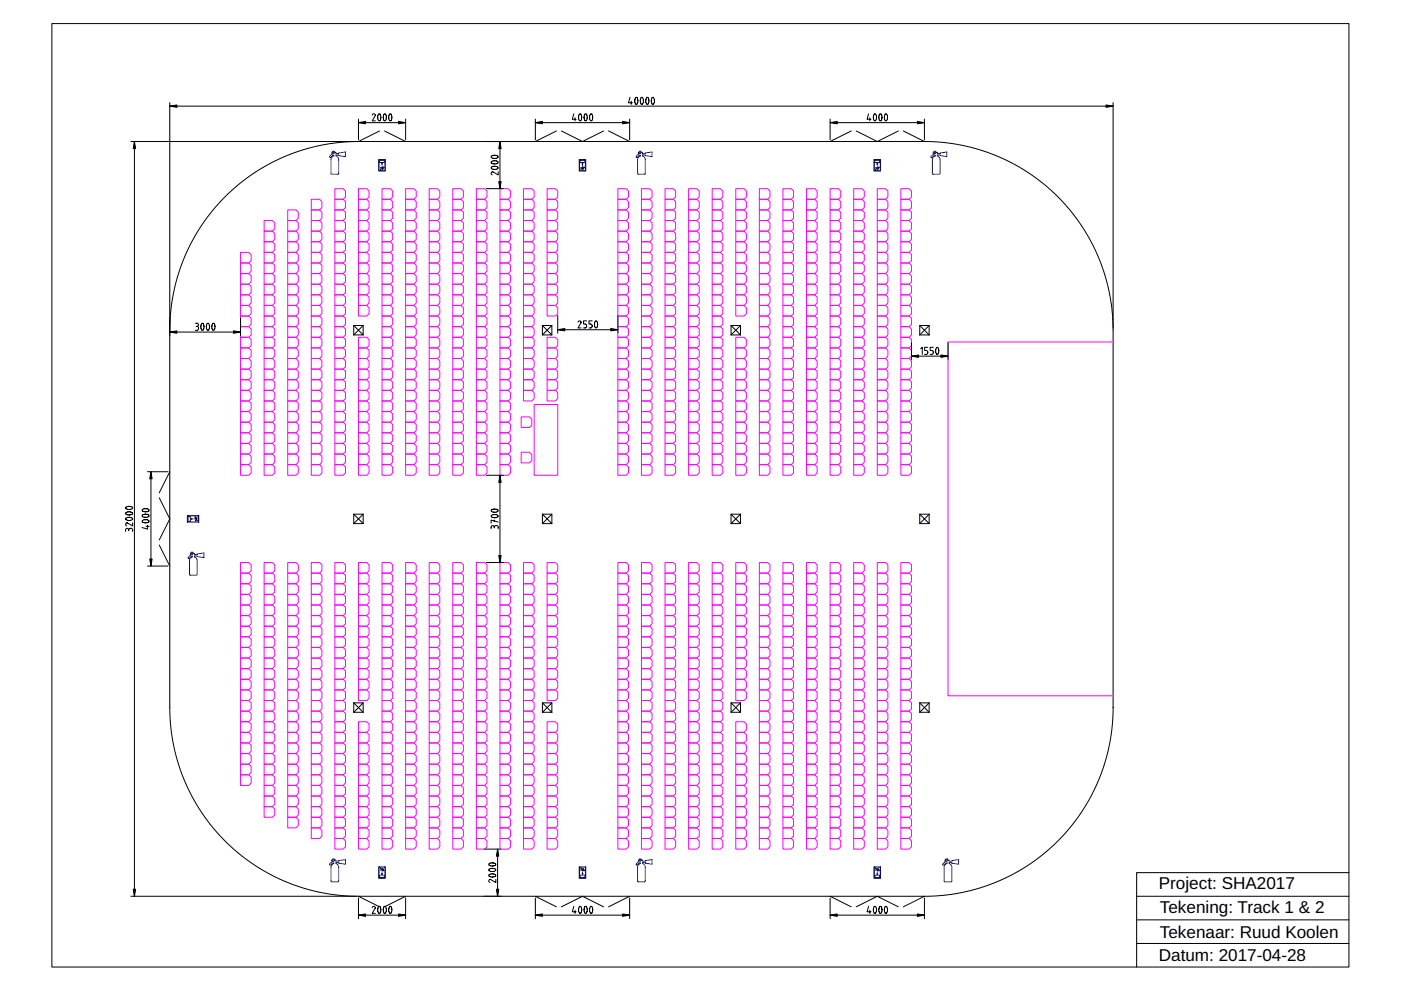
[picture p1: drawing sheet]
<svg xmlns="http://www.w3.org/2000/svg" width="594mm" height="420mm" viewBox="0 0 594 420" stroke-linecap="round" stroke-linejoin="round" font-family="sans-serif">
<defs><g id="words">
<g font-size="7.3">
<text x="491.4" y="376.9">Project: SHA2017</text>
<text x="491.8" y="386.9">Tekening: Track 1 &amp; 2</text>
<text x="491.8" y="397.6">Tekenaar: Ruud Koolen</text>
<text x="491.4" y="407.5">Datum: 2017-04-28</text>
</g>
</g></defs>
<g fill="none" stroke="#000" stroke-width=".42">
<path d="M22 10h550v400h-550zM55.5 60h95.7M57 60v320M72 43.5v257.1l.6 9.1 1.6 8.8 1.8 6.5 2.4 6.3 2.8 6 3.4 5.8 3.8 5.5 4.1 4.9 4.7 4.8 5.1 4.4 5.4 3.9 5.8 3.5 6 3 6.2 2.5 6.4 1.9 6.6 1.4 6.6 .8 6.7 .3M72 45h400M152 60l-7.8 .4-7.7 1.1-7.6 1.9-7.4 2.6-7.1 3.4-6.9 4.1-6.3 4.7-5.8 5.2-5.4 6-4.6 6.3-4 6.7-3.4 7.1-2.6 7.4-1.9 7.6-1.1 7.7-.4 7.8M152 60h240M152 50.5v8.7M152 52h20M157.9 48.7a.65 .65 0 0 1 .7-.5 .65 .65 0 0 1 .5 .8l-1.3 2.2h1.4M160.5 48.4l.5-.1 .5 1-.1 1.4-.6 .5-.6-1zM160.9 55.5l-8.9 4.5"/>
<path d="M162.9 48.4l.4-.1 .5 1-.1 1.4-.5 .5-.7-1zM163.1 55.5l8.9 4.5M165.2 48.4l.5-.1 .4 1-.1 1.4-.5 .5-.6-1zM172 50.5v8.7M212 60v20M227 52h40M227 50.5v8.7M235.9 55.5l-8.9 4.5M238.1 55.5l8.9 4.5 8.9-4.5M243.3 48.2l-.6 2.4h1.6M243.8 49.9v1.3M245.7 48.4l.5-.1 .4 1-.1 1.4-.5 .5-.6-1z"/>
<path d="M248 48.4l.5-.1 .5 1-.1 1.4-.6 .5-.6-1zM250.4 48.4l.4-.1 .5 1-.1 1.4-.5 .5-.7-1zM258.1 55.5l8.9 4.5M267 50.5v8.7M267.2 41.2l-.7 2.4h1.7M267.7 42.9v1.3M269.5 41.4l.5-.1 .5 1-.1 1.4-.6 .5-.6-1zM271.9 41.4l.4-.1 .5 1-.1 1.4-.5 .5-.7-1zM274.2 41.4l.5-.1 .4 1-.1 1.4-.5 .5-.6-1zM276.5 41.4l.5-.1 .5 1-.1 1.4-.6 .5-.6-1zM352 52h40M352 50.5v8.7"/>
<path d="M360.9 55.5l-8.9 4.5M363.1 55.5l8.9 4.5 8.9-4.5M368.3 48.2l-.6 2.4h1.6M368.8 49.9v1.3M370.7 48.4l.5-.1 .4 1-.1 1.4-.5 .5-.6-1zM373 48.4l.5-.1 .5 1-.1 1.4-.6 .5-.6-1zM375.4 48.4l.4-.1 .5 1-.1 1.4-.5 .5-.7-1zM383.1 55.5l8.9 4.5M392 60l7.8 .4 7.7 1.1 7.6 1.9 7.4 2.6 7.3 3.5 6.7 4 6.3 4.7 5.8 5.2 5.2 5.8 4.7 6.3 4 6.7 3.4 7.1 2.6 7.3 2 7.9 1.1 7.7 .4 7.8v161.7l-.4 5.8-.8 6.1-1.2 6-1.7 5.7-2.2 5.7-2.7 5.8-3 5.4-3.4 5-3.9 4.9-4.3 4.7-4.8 4.3-4.8 3.8-5.4 3.5-5.3 3-5.6 2.6-5.8 2.1-5.9 1.7-6.3 1.2-6.1 .7-6.4 .3M392 50.5v8.7M472 43.5v95.7M206.2 80h7.3"/>
<path d="M208.4 70.9l1.8-.4 1 .7-.5 .5-1.4 .1-.9-.3zM208.4 68.5l1.8-.3 1 .6-.5 .6-1.4 .1-.9-.4zM208.4 66.2l1.8-.3 1 .6-.5 .5-1.4 .1-.9-.3zM211.2 72.8v1.4l-2.2-1.4a.66 .66 0 0 0-.7 .6 .66 .66 0 0 0 .4 .7M82.8 137h.7a.67 .67 0 0 1 .7 .7 .67 .67 0 0 1-.7 .7M83.2 138.4h.3M83.5 138.4a.85 .85 0 0 1 .7 .8 .85 .85 0 0 1-.7 .8h-.7M85.5 137.2l.5-.1 .5 1-.1 1.3-.6 .6-.6-1zM87.9 137.2l.4-.1 .5 1-.1 1.3-.5 .6-.7-1zM90.2 137.2l.5-.1 .4 1-.1 1.3-.5 .6-.6-1zM102 134.7v7.6M150 138v4"/>
<path d="M150 138h4M150 138l4 4M154 138v4M154 138l-4 4M230 138v4M230 138h4M230 138l4 4M234 138v4M234 138l-4 4M236.5 133.7v7.6M236.5 139.8h25.5M245.1 136.5a.65 .65 0 0 1 .8-.5 .65 .65 0 0 1 .5 .8l-1.3 2.2h1.3"/>
<path d="M248.7 136h-1.3v1.4h.7a.85 .85 0 0 1 .7 .8 .85 .85 0 0 1-.7 .8h-.7M251.1 136h-1.3v1.4h.6a.85 .85 0 0 1 .7 .8 .85 .85 0 0 1-.7 .8h-.6M252.4 136.2l.5-.1 .5 1-.1 1.3-.6 .6-.6-1zM262 133.7v7.6M310 138v4M310 138h4M310 138l4 4M314 138v4M314 138l-4 4M390 138v4M390 138h4M390 138l4 4"/>
<path d="M394 138v4M394 138l-4 4M72 140.8h30M150 142h4M230 142h4M310 142h4M386.5 145.2v7.3M386.5 151h15.5M390 142h4M390.4 147.9l.7-.7v3M393.4 147.2h-1.3v1.4h.7a.85 .85 0 0 1 .6 .8 .85 .85 0 0 1-.6 .8h-.7M395.8 147.2h-1.4v1.4h.7a.85 .85 0 0 1 .7 .8 .85 .85 0 0 1-.7 .8h-.7"/>
<path d="M397.1 147.4l.5-.1 .5 1-.1 1.4-.6 .5-.6-1zM402 145.2v7.3M62.5 200h8.7M64 200v40M72 200l-4.5 8.9M53.4 219.7l1.8-.3 1 .6-.5 .5-1.4 .1-.9-.3zM53.4 217.4l1.8-.4 1 .7-.5 .5-1.4 .1-.9-.3zM53.4 215l1.8-.3 1 .6-.5 .6-1.4 .1-.9-.4zM61.8 218l1.1 .2 .3 .5-.3 .4-1.2 .2M61.8 215.7l1.1 .2 .3 .4-.3 .5-1.2 .2M61.8 218l-.7 .1a.61 .61 0 0 0-.6 .2 .61 .61 0 0 0-.1 .7l1.4 .3M61.8 215.7h-.7a.61 .61 0 0 0-.6 .3 .61 .61 0 0 0-.1 .6l1.4 .4"/>
<path d="M67.5 211.1l4.5 8.9-4.5 8.9M150 218v4M150 218h4M150 218l4 4M154 218v4M154 218l-4 4M206.2 201.5h7.3M208.4 218.5l1.8-.3 1 .6-.5 .6-1.4 .1-.9-.4zM208.4 216.2l1.8-.3 1 .6-.5 .5-1.4 .1-.9-.3zM212 201.5v37M230 218v4M230 218h4"/>
<path d="M230 218l4 4M234 218v4M234 218l-4 4M310 218v4M310 218h4M310 218l4 4M314 218v4M314 218l-4 4M390 218v4M390 218h4M390 218l4 4M394 218v4"/>
<path d="M394 218l-4 4M54.6 224.7a.67 .67 0 0 0-.7-.7 .67 .67 0 0 0-.7 .7v.6M54.6 224.7a.85 .85 0 0 1 .8-.7 .85 .85 0 0 1 .8 .7v.6M54.6 224.7v.3M56.2 221.7v1.3l-2.2-1.3a.66 .66 0 0 0-.7 .5 .66 .66 0 0 0 .4 .8M61.8 220.3l1.1 .3 .3 .4-.3 .4-1.2 .3M61.8 220.3l-.7 .1a.61 .61 0 0 0-.6 .2 .61 .61 0 0 0-.1 .7l1.4 .4M61.9 223.2h1.3M62.5 240h8.7M62.6 222.7v1.6l-2.3-.6M67.5 231.1l4.5 8.9M150 222h4"/>
<path d="M206.2 238.5h7.3M209.6 223.5a.67 .67 0 0 0-.7-.7 .67 .67 0 0 0-.6 .7v.7M209.6 223.5a.85 .85 0 0 1 .8-.7 .85 .85 0 0 1 .8 .7v.7M209.6 220.5v.7M209.6 223.5v.3M211.2 221.3l-2.9-.8v1.3M230 222h4M310 222h4M390 222h4M150 298v4M150 298h4M150 298l4 4"/>
<path d="M154 298v4M154 298l-4 4M230 298v4M230 298h4M230 298l4 4M234 298v4M234 298l-4 4M310 298v4M310 298h4M310 298l4 4M314 298v4M314 298l-4 4"/>
<path d="M390 298v4M390 298h4M390 298l4 4M394 298v4M394 298l-4 4M150 302h4M230 302h4M310 302h4M390 302h4M205.2 360h7.3M211 360v20M55.5 380h95.7"/>
<path d="M152 380h240M152 380l8.9 4.5M172 380l-8.9 4.5M207.4 370.9l1.8-.4 1 .7-.5 .5-1.4 .1-.9-.3zM207.4 368.5l1.8-.3 1 .6-.5 .6-1.4 .1-.9-.4zM207.4 366.2l1.8-.3 1 .6-.5 .5-1.4 .1-.9-.3zM210.2 372.8v1.4l-2.2-1.4a.66 .66 0 0 0-.7 .6 .66 .66 0 0 0 .4 .7M227 380l8.9 4.5M267 380l-8.9 4.5M352 380l8.9 4.5M392 380l-8.9 4.5M482 380h90"/>
<path d="M572 370h-90v40M152 380.7v8.8M152 388h20M157.9 384.7a.65 .65 0 0 1 .7-.5 .65 .65 0 0 1 .5 .8l-1.3 2.2h1.4M160.5 384.4l.5-.1 .5 1-.1 1.4-.6 .5-.6-1zM162.9 384.4l.4-.1 .5 1-.1 1.4-.5 .5-.7-1zM165.2 384.4l.5-.1 .4 1-.1 1.4-.5 .5-.6-1zM172 380.7v8.8M227 388h40M227 380.7v8.8M238.1 384.5l8.9-4.5 8.9 4.5M243.3 384.2l-.6 2.4h1.6"/>
<path d="M243.8 385.9v1.3M245.7 384.4l.5-.1 .4 1-.1 1.4-.5 .5-.6-1zM248 384.4l.5-.1 .5 1-.1 1.4-.6 .5-.6-1zM250.4 384.4l.4-.1 .5 1-.1 1.4-.5 .5-.7-1zM267 380.7v8.8M352 388h40M352 380.7v8.8M363.1 384.5l8.9-4.5 8.9 4.5M368.3 384.2l-.6 2.4h1.6M368.8 385.9v1.3M370.7 384.4l.5-.1 .4 1-.1 1.4-.5 .5-.6-1zM373 384.4l.5-.1 .5 1-.1 1.4-.6 .5-.6-1z"/>
<path d="M375.4 384.4l.4-.1 .5 1-.1 1.4-.5 .5-.7-1zM392 380.7v8.8M482 390h90M482 400h90"/>
</g>
<g fill="none" stroke="#f0f" stroke-width=".42">
<path d="M142 80h3.5l1 1v2.5l-1 1h-3.5zM152 80h3.5l1 1v2.5l-1 1h-3.5zM162 80h3.5l1 1v2.5l-1 1h-3.5zM172 80h3.5l1 1v2.5l-1 1h-3.5zM182 80h3.5l1 1v2.5l-1 1h-3.5zM192 80h3.5l1 1v2.5l-1 1h-3.5zM202 80h3.5l1 1v2.5l-1 1h-3.5zM212 80h3.5l1 1v2.5l-1 1h-3.5zM222 80h3.5l1 1v2.5l-1 1h-3.5zM232 80h3.5l1 1v2.5l-1 1h-3.5zM262 80h3.5l1 1v2.5l-1 1h-3.5zM272 80h3.5l1 1v2.5l-1 1h-3.5z"/>
<path d="M282 80h3.5l1 1v2.5l-1 1h-3.5zM292 80h3.5l1 1v2.5l-1 1h-3.5zM302 80h3.5l1 1v2.5l-1 1h-3.5zM312 80h3.5l1 1v2.5l-1 1h-3.5zM322 80h3.5l1 1v2.5l-1 1h-3.5zM332 80h3.5l1 1v2.5l-1 1h-3.5zM342 80h3.5l1 1v2.5l-1 1h-3.5zM352 80h3.5l1 1v2.5l-1 1h-3.5zM362 80h3.5l1 1v2.5l-1 1h-3.5zM372 80h3.5l1 1v2.5l-1 1h-3.5zM382 80h3.5l1 1v2.5l-1 1h-3.5zM112 98h3.5l1 1v2.5l-1 1h-3.5z"/>
<path d="M112 93.5h3.5l1 1v2.5l-1 1h-3.5zM122 98h3.5l1 1v2.5l-1 1h-3.5zM122 93.5h3.5l1 1v2.5l-1 1h-3.5zM122 89h3.5l1 1v2.5l-1 1h-3.5zM132 98h3.5l1 1v2.5l-1 1h-3.5zM132 93.5h3.5l1 1v2.5l-1 1h-3.5zM132 89h3.5l1 1v2.5l-1 1h-3.5zM132 84.5h3.5l1 1v2.5l-1 1h-3.5zM142 98h3.5l1 1v2.5l-1 1h-3.5zM142 93.5h3.5l1 1v2.5l-1 1h-3.5zM142 89h3.5l1 1v2.5l-1 1h-3.5zM142 84.5h3.5l1 1v2.5l-1 1h-3.5z"/>
<path d="M152 98h3.5l1 1v2.5l-1 1h-3.5zM152 93.5h3.5l1 1v2.5l-1 1h-3.5zM152 89h3.5l1 1v2.5l-1 1h-3.5zM152 84.5h3.5l1 1v2.5l-1 1h-3.5zM162 98h3.5l1 1v2.5l-1 1h-3.5zM162 93.5h3.5l1 1v2.5l-1 1h-3.5zM162 89h3.5l1 1v2.5l-1 1h-3.5zM162 84.5h3.5l1 1v2.5l-1 1h-3.5zM172 98h3.5l1 1v2.5l-1 1h-3.5zM172 93.5h3.5l1 1v2.5l-1 1h-3.5zM172 89h3.5l1 1v2.5l-1 1h-3.5zM172 84.5h3.5l1 1v2.5l-1 1h-3.5z"/>
<path d="M182 98h3.5l1 1v2.5l-1 1h-3.5zM182 93.5h3.5l1 1v2.5l-1 1h-3.5zM182 89h3.5l1 1v2.5l-1 1h-3.5zM182 84.5h3.5l1 1v2.5l-1 1h-3.5zM192 98h3.5l1 1v2.5l-1 1h-3.5zM192 93.5h3.5l1 1v2.5l-1 1h-3.5zM192 89h3.5l1 1v2.5l-1 1h-3.5zM192 84.5h3.5l1 1v2.5l-1 1h-3.5zM202 98h3.5l1 1v2.5l-1 1h-3.5zM202 93.5h3.5l1 1v2.5l-1 1h-3.5zM202 89h3.5l1 1v2.5l-1 1h-3.5zM202 84.5h3.5l1 1v2.5l-1 1h-3.5z"/>
<path d="M212 98h3.5l1 1v2.5l-1 1h-3.5zM212 93.5h3.5l1 1v2.5l-1 1h-3.5zM212 89h3.5l1 1v2.5l-1 1h-3.5zM212 84.5h3.5l1 1v2.5l-1 1h-3.5zM222 98h3.5l1 1v2.5l-1 1h-3.5zM222 93.5h3.5l1 1v2.5l-1 1h-3.5zM222 89h3.5l1 1v2.5l-1 1h-3.5zM222 84.5h3.5l1 1v2.5l-1 1h-3.5zM232 98h3.5l1 1v2.5l-1 1h-3.5zM232 93.5h3.5l1 1v2.5l-1 1h-3.5zM232 89h3.5l1 1v2.5l-1 1h-3.5zM232 84.5h3.5l1 1v2.5l-1 1h-3.5z"/>
<path d="M262 98h3.5l1 1v2.5l-1 1h-3.5zM262 93.5h3.5l1 1v2.5l-1 1h-3.5zM262 89h3.5l1 1v2.5l-1 1h-3.5zM262 84.5h3.5l1 1v2.5l-1 1h-3.5zM272 98h3.5l1 1v2.5l-1 1h-3.5zM272 93.5h3.5l1 1v2.5l-1 1h-3.5zM272 89h3.5l1 1v2.5l-1 1h-3.5zM272 84.5h3.5l1 1v2.5l-1 1h-3.5zM282 98h3.5l1 1v2.5l-1 1h-3.5zM282 93.5h3.5l1 1v2.5l-1 1h-3.5zM282 89h3.5l1 1v2.5l-1 1h-3.5zM282 84.5h3.5l1 1v2.5l-1 1h-3.5z"/>
<path d="M292 98h3.5l1 1v2.5l-1 1h-3.5zM292 93.5h3.5l1 1v2.5l-1 1h-3.5zM292 89h3.5l1 1v2.5l-1 1h-3.5zM292 84.5h3.5l1 1v2.5l-1 1h-3.5zM302 98h3.5l1 1v2.5l-1 1h-3.5zM302 93.5h3.5l1 1v2.5l-1 1h-3.5zM302 89h3.5l1 1v2.5l-1 1h-3.5zM302 84.5h3.5l1 1v2.5l-1 1h-3.5zM312 98h3.5l1 1v2.5l-1 1h-3.5zM312 93.5h3.5l1 1v2.5l-1 1h-3.5zM312 89h3.5l1 1v2.5l-1 1h-3.5zM312 84.5h3.5l1 1v2.5l-1 1h-3.5z"/>
<path d="M322 98h3.5l1 1v2.5l-1 1h-3.5zM322 93.5h3.5l1 1v2.5l-1 1h-3.5zM322 89h3.5l1 1v2.5l-1 1h-3.5zM322 84.5h3.5l1 1v2.5l-1 1h-3.5zM332 98h3.5l1 1v2.5l-1 1h-3.5zM332 93.5h3.5l1 1v2.5l-1 1h-3.5zM332 89h3.5l1 1v2.5l-1 1h-3.5zM332 84.5h3.5l1 1v2.5l-1 1h-3.5zM342 98h3.5l1 1v2.5l-1 1h-3.5zM342 93.5h3.5l1 1v2.5l-1 1h-3.5zM342 89h3.5l1 1v2.5l-1 1h-3.5zM342 84.5h3.5l1 1v2.5l-1 1h-3.5z"/>
<path d="M352 98h3.5l1 1v2.5l-1 1h-3.5zM352 93.5h3.5l1 1v2.5l-1 1h-3.5zM352 89h3.5l1 1v2.5l-1 1h-3.5zM352 84.5h3.5l1 1v2.5l-1 1h-3.5zM362 98h3.5l1 1v2.5l-1 1h-3.5zM362 93.5h3.5l1 1v2.5l-1 1h-3.5zM362 89h3.5l1 1v2.5l-1 1h-3.5zM362 84.5h3.5l1 1v2.5l-1 1h-3.5zM372 98h3.5l1 1v2.5l-1 1h-3.5zM372 93.5h3.5l1 1v2.5l-1 1h-3.5zM372 89h3.5l1 1v2.5l-1 1h-3.5zM372 84.5h3.5l1 1v2.5l-1 1h-3.5z"/>
<path d="M382 98h3.5l1 1v2.5l-1 1h-3.5zM382 93.5h3.5l1 1v2.5l-1 1h-3.5zM382 89h3.5l1 1v2.5l-1 1h-3.5zM382 84.5h3.5l1 1v2.5l-1 1h-3.5zM102 116h3.5l1 1v2.5l-1 1h-3.5zM102 111.5h3.5l1 1v2.5l-1 1h-3.5zM102 107h3.5l1 1v2.5l-1 1h-3.5zM112 116h3.5l1 1v2.5l-1 1h-3.5zM112 111.5h3.5l1 1v2.5l-1 1h-3.5zM112 107h3.5l1 1v2.5l-1 1h-3.5zM112 102.5h3.5l1 1v2.5l-1 1h-3.5zM122 116h3.5l1 1v2.5l-1 1h-3.5z"/>
<path d="M122 111.5h3.5l1 1v2.5l-1 1h-3.5zM122 107h3.5l1 1v2.5l-1 1h-3.5zM122 102.5h3.5l1 1v2.5l-1 1h-3.5zM132 116h3.5l1 1v2.5l-1 1h-3.5zM132 111.5h3.5l1 1v2.5l-1 1h-3.5zM132 107h3.5l1 1v2.5l-1 1h-3.5zM132 102.5h3.5l1 1v2.5l-1 1h-3.5zM142 116h3.5l1 1v2.5l-1 1h-3.5zM142 111.5h3.5l1 1v2.5l-1 1h-3.5zM142 107h3.5l1 1v2.5l-1 1h-3.5zM142 102.5h3.5l1 1v2.5l-1 1h-3.5zM152 116h3.5l1 1v2.5l-1 1h-3.5z"/>
<path d="M152 111.5h3.5l1 1v2.5l-1 1h-3.5zM152 107h3.5l1 1v2.5l-1 1h-3.5zM152 102.5h3.5l1 1v2.5l-1 1h-3.5zM162 116h3.5l1 1v2.5l-1 1h-3.5zM162 111.5h3.5l1 1v2.5l-1 1h-3.5zM162 107h3.5l1 1v2.5l-1 1h-3.5zM162 102.5h3.5l1 1v2.5l-1 1h-3.5zM172 116h3.5l1 1v2.5l-1 1h-3.5zM172 111.5h3.5l1 1v2.5l-1 1h-3.5zM172 107h3.5l1 1v2.5l-1 1h-3.5zM172 102.5h3.5l1 1v2.5l-1 1h-3.5zM182 116h3.5l1 1v2.5l-1 1h-3.5z"/>
<path d="M182 111.5h3.5l1 1v2.5l-1 1h-3.5zM182 107h3.5l1 1v2.5l-1 1h-3.5zM182 102.5h3.5l1 1v2.5l-1 1h-3.5zM192 116h3.5l1 1v2.5l-1 1h-3.5zM192 111.5h3.5l1 1v2.5l-1 1h-3.5zM192 107h3.5l1 1v2.5l-1 1h-3.5zM192 102.5h3.5l1 1v2.5l-1 1h-3.5zM202 116h3.5l1 1v2.5l-1 1h-3.5zM202 111.5h3.5l1 1v2.5l-1 1h-3.5zM202 107h3.5l1 1v2.5l-1 1h-3.5zM202 102.5h3.5l1 1v2.5l-1 1h-3.5zM212 116h3.5l1 1v2.5l-1 1h-3.5z"/>
<path d="M212 111.5h3.5l1 1v2.5l-1 1h-3.5zM212 107h3.5l1 1v2.5l-1 1h-3.5zM212 102.5h3.5l1 1v2.5l-1 1h-3.5zM222 116h3.5l1 1v2.5l-1 1h-3.5zM222 111.5h3.5l1 1v2.5l-1 1h-3.5zM222 107h3.5l1 1v2.5l-1 1h-3.5zM222 102.5h3.5l1 1v2.5l-1 1h-3.5zM232 116h3.5l1 1v2.5l-1 1h-3.5zM232 111.5h3.5l1 1v2.5l-1 1h-3.5zM232 107h3.5l1 1v2.5l-1 1h-3.5zM232 102.5h3.5l1 1v2.5l-1 1h-3.5zM262 116h3.5l1 1v2.5l-1 1h-3.5z"/>
<path d="M262 111.5h3.5l1 1v2.5l-1 1h-3.5zM262 107h3.5l1 1v2.5l-1 1h-3.5zM262 102.5h3.5l1 1v2.5l-1 1h-3.5zM272 116h3.5l1 1v2.5l-1 1h-3.5zM272 111.5h3.5l1 1v2.5l-1 1h-3.5zM272 107h3.5l1 1v2.5l-1 1h-3.5zM272 102.5h3.5l1 1v2.5l-1 1h-3.5zM282 116h3.5l1 1v2.5l-1 1h-3.5zM282 111.5h3.5l1 1v2.5l-1 1h-3.5zM282 107h3.5l1 1v2.5l-1 1h-3.5zM282 102.5h3.5l1 1v2.5l-1 1h-3.5zM292 116h3.5l1 1v2.5l-1 1h-3.5z"/>
<path d="M292 111.5h3.5l1 1v2.5l-1 1h-3.5zM292 107h3.5l1 1v2.5l-1 1h-3.5zM292 102.5h3.5l1 1v2.5l-1 1h-3.5zM302 116h3.5l1 1v2.5l-1 1h-3.5zM302 111.5h3.5l1 1v2.5l-1 1h-3.5zM302 107h3.5l1 1v2.5l-1 1h-3.5zM302 102.5h3.5l1 1v2.5l-1 1h-3.5zM312 116h3.5l1 1v2.5l-1 1h-3.5zM312 111.5h3.5l1 1v2.5l-1 1h-3.5zM312 107h3.5l1 1v2.5l-1 1h-3.5zM312 102.5h3.5l1 1v2.5l-1 1h-3.5zM322 116h3.5l1 1v2.5l-1 1h-3.5z"/>
<path d="M322 111.5h3.5l1 1v2.5l-1 1h-3.5zM322 107h3.5l1 1v2.5l-1 1h-3.5zM322 102.5h3.5l1 1v2.5l-1 1h-3.5zM332 116h3.5l1 1v2.5l-1 1h-3.5zM332 111.5h3.5l1 1v2.5l-1 1h-3.5zM332 107h3.5l1 1v2.5l-1 1h-3.5zM332 102.5h3.5l1 1v2.5l-1 1h-3.5zM342 116h3.5l1 1v2.5l-1 1h-3.5zM342 111.5h3.5l1 1v2.5l-1 1h-3.5zM342 107h3.5l1 1v2.5l-1 1h-3.5zM342 102.5h3.5l1 1v2.5l-1 1h-3.5zM352 116h3.5l1 1v2.5l-1 1h-3.5z"/>
<path d="M352 111.5h3.5l1 1v2.5l-1 1h-3.5zM352 107h3.5l1 1v2.5l-1 1h-3.5zM352 102.5h3.5l1 1v2.5l-1 1h-3.5zM362 116h3.5l1 1v2.5l-1 1h-3.5zM362 111.5h3.5l1 1v2.5l-1 1h-3.5zM362 107h3.5l1 1v2.5l-1 1h-3.5zM362 102.5h3.5l1 1v2.5l-1 1h-3.5zM372 116h3.5l1 1v2.5l-1 1h-3.5zM372 111.5h3.5l1 1v2.5l-1 1h-3.5zM372 107h3.5l1 1v2.5l-1 1h-3.5zM372 102.5h3.5l1 1v2.5l-1 1h-3.5zM382 116h3.5l1 1v2.5l-1 1h-3.5z"/>
<path d="M382 111.5h3.5l1 1v2.5l-1 1h-3.5zM382 107h3.5l1 1v2.5l-1 1h-3.5zM382 102.5h3.5l1 1v2.5l-1 1h-3.5zM102 138.5h3.5l1 1v2.5l-1 1h-3.5zM102 134h3.5l1 1v2.5l-1 1h-3.5zM102 129.5h3.5l1 1v2.5l-1 1h-3.5zM102 125h3.5l1 1v2.5l-1 1h-3.5zM102 120.5h3.5l1 1v2.5l-1 1h-3.5zM112 138.5h3.5l1 1v2.5l-1 1h-3.5zM112 134h3.5l1 1v2.5l-1 1h-3.5zM112 129.5h3.5l1 1v2.5l-1 1h-3.5zM112 125h3.5l1 1v2.5l-1 1h-3.5z"/>
<path d="M112 120.5h3.5l1 1v2.5l-1 1h-3.5zM122 138.5h3.5l1 1v2.5l-1 1h-3.5zM122 134h3.5l1 1v2.5l-1 1h-3.5zM122 129.5h3.5l1 1v2.5l-1 1h-3.5zM122 125h3.5l1 1v2.5l-1 1h-3.5zM122 120.5h3.5l1 1v2.5l-1 1h-3.5zM132 138.5h3.5l1 1v2.5l-1 1h-3.5zM132 134h3.5l1 1v2.5l-1 1h-3.5zM132 129.5h3.5l1 1v2.5l-1 1h-3.5zM132 125h3.5l1 1v2.5l-1 1h-3.5zM132 120.5h3.5l1 1v2.5l-1 1h-3.5zM142 138.5h3.5l1 1v2.5l-1 1h-3.5z"/>
<path d="M142 134h3.5l1 1v2.5l-1 1h-3.5zM142 129.5h3.5l1 1v2.5l-1 1h-3.5zM142 125h3.5l1 1v2.5l-1 1h-3.5zM142 120.5h3.5l1 1v2.5l-1 1h-3.5zM152 129.5h3.5l1 1v2.5l-1 1h-3.5zM152 125h3.5l1 1v2.5l-1 1h-3.5zM152 120.5h3.5l1 1v2.5l-1 1h-3.5zM162 138.5h3.5l1 1v2.5l-1 1h-3.5zM162 134h3.5l1 1v2.5l-1 1h-3.5zM162 129.5h3.5l1 1v2.5l-1 1h-3.5zM162 125h3.5l1 1v2.5l-1 1h-3.5zM162 120.5h3.5l1 1v2.5l-1 1h-3.5z"/>
<path d="M172 138.5h3.5l1 1v2.5l-1 1h-3.5zM172 134h3.5l1 1v2.5l-1 1h-3.5zM172 129.5h3.5l1 1v2.5l-1 1h-3.5zM172 125h3.5l1 1v2.5l-1 1h-3.5zM172 120.5h3.5l1 1v2.5l-1 1h-3.5zM182 138.5h3.5l1 1v2.5l-1 1h-3.5zM182 134h3.5l1 1v2.5l-1 1h-3.5zM182 129.5h3.5l1 1v2.5l-1 1h-3.5zM182 125h3.5l1 1v2.5l-1 1h-3.5zM182 120.5h3.5l1 1v2.5l-1 1h-3.5zM192 138.5h3.5l1 1v2.5l-1 1h-3.5zM192 134h3.5l1 1v2.5l-1 1h-3.5z"/>
<path d="M192 129.5h3.5l1 1v2.5l-1 1h-3.5zM192 125h3.5l1 1v2.5l-1 1h-3.5zM192 120.5h3.5l1 1v2.5l-1 1h-3.5zM202 138.5h3.5l1 1v2.5l-1 1h-3.5zM202 134h3.5l1 1v2.5l-1 1h-3.5zM202 129.5h3.5l1 1v2.5l-1 1h-3.5zM202 125h3.5l1 1v2.5l-1 1h-3.5zM202 120.5h3.5l1 1v2.5l-1 1h-3.5zM212 138.5h3.5l1 1v2.5l-1 1h-3.5zM212 134h3.5l1 1v2.5l-1 1h-3.5zM212 129.5h3.5l1 1v2.5l-1 1h-3.5zM212 125h3.5l1 1v2.5l-1 1h-3.5z"/>
<path d="M212 120.5h3.5l1 1v2.5l-1 1h-3.5zM222 138.5h3.5l1 1v2.5l-1 1h-3.5zM222 134h3.5l1 1v2.5l-1 1h-3.5zM222 129.5h3.5l1 1v2.5l-1 1h-3.5zM222 125h3.5l1 1v2.5l-1 1h-3.5zM222 120.5h3.5l1 1v2.5l-1 1h-3.5zM232 129.5h3.5l1 1v2.5l-1 1h-3.5zM232 125h3.5l1 1v2.5l-1 1h-3.5zM232 120.5h3.5l1 1v2.5l-1 1h-3.5zM262 138.5h3.5l1 1v2.5l-1 1h-3.5zM262 134h3.5l1 1v2.5l-1 1h-3.5zM262 129.5h3.5l1 1v2.5l-1 1h-3.5z"/>
<path d="M262 125h3.5l1 1v2.5l-1 1h-3.5zM262 120.5h3.5l1 1v2.5l-1 1h-3.5zM272 138.5h3.5l1 1v2.5l-1 1h-3.5zM272 134h3.5l1 1v2.5l-1 1h-3.5zM272 129.5h3.5l1 1v2.5l-1 1h-3.5zM272 125h3.5l1 1v2.5l-1 1h-3.5zM272 120.5h3.5l1 1v2.5l-1 1h-3.5zM282 138.5h3.5l1 1v2.5l-1 1h-3.5zM282 134h3.5l1 1v2.5l-1 1h-3.5zM282 129.5h3.5l1 1v2.5l-1 1h-3.5zM282 125h3.5l1 1v2.5l-1 1h-3.5zM282 120.5h3.5l1 1v2.5l-1 1h-3.5z"/>
<path d="M292 138.5h3.5l1 1v2.5l-1 1h-3.5zM292 134h3.5l1 1v2.5l-1 1h-3.5zM292 129.5h3.5l1 1v2.5l-1 1h-3.5zM292 125h3.5l1 1v2.5l-1 1h-3.5zM292 120.5h3.5l1 1v2.5l-1 1h-3.5zM302 138.5h3.5l1 1v2.5l-1 1h-3.5zM302 134h3.5l1 1v2.5l-1 1h-3.5zM302 129.5h3.5l1 1v2.5l-1 1h-3.5zM302 125h3.5l1 1v2.5l-1 1h-3.5zM302 120.5h3.5l1 1v2.5l-1 1h-3.5zM312 129.5h3.5l1 1v2.5l-1 1h-3.5zM312 125h3.5l1 1v2.5l-1 1h-3.5z"/>
<path d="M312 120.5h3.5l1 1v2.5l-1 1h-3.5zM322 138.5h3.5l1 1v2.5l-1 1h-3.5zM322 134h3.5l1 1v2.5l-1 1h-3.5zM322 129.5h3.5l1 1v2.5l-1 1h-3.5zM322 125h3.5l1 1v2.5l-1 1h-3.5zM322 120.5h3.5l1 1v2.5l-1 1h-3.5zM332 138.5h3.5l1 1v2.5l-1 1h-3.5zM332 134h3.5l1 1v2.5l-1 1h-3.5zM332 129.5h3.5l1 1v2.5l-1 1h-3.5zM332 125h3.5l1 1v2.5l-1 1h-3.5zM332 120.5h3.5l1 1v2.5l-1 1h-3.5zM342 138.5h3.5l1 1v2.5l-1 1h-3.5z"/>
<path d="M342 134h3.5l1 1v2.5l-1 1h-3.5zM342 129.5h3.5l1 1v2.5l-1 1h-3.5zM342 125h3.5l1 1v2.5l-1 1h-3.5zM342 120.5h3.5l1 1v2.5l-1 1h-3.5zM352 138.5h3.5l1 1v2.5l-1 1h-3.5zM352 134h3.5l1 1v2.5l-1 1h-3.5zM352 129.5h3.5l1 1v2.5l-1 1h-3.5zM352 125h3.5l1 1v2.5l-1 1h-3.5zM352 120.5h3.5l1 1v2.5l-1 1h-3.5zM362 138.5h3.5l1 1v2.5l-1 1h-3.5zM362 134h3.5l1 1v2.5l-1 1h-3.5zM362 129.5h3.5l1 1v2.5l-1 1h-3.5z"/>
<path d="M362 125h3.5l1 1v2.5l-1 1h-3.5zM362 120.5h3.5l1 1v2.5l-1 1h-3.5zM372 138.5h3.5l1 1v2.5l-1 1h-3.5zM372 134h3.5l1 1v2.5l-1 1h-3.5zM372 129.5h3.5l1 1v2.5l-1 1h-3.5zM372 125h3.5l1 1v2.5l-1 1h-3.5zM372 120.5h3.5l1 1v2.5l-1 1h-3.5zM382 138.5h3.5l1 1v2.5l-1 1h-3.5zM382 134h3.5l1 1v2.5l-1 1h-3.5zM382 129.5h3.5l1 1v2.5l-1 1h-3.5zM382 125h3.5l1 1v2.5l-1 1h-3.5zM382 120.5h3.5l1 1v2.5l-1 1h-3.5z"/>
<path d="M102 147.5h3.5l1 1v2.5l-1 1h-3.5zM102 143h3.5l1 1v2.5l-1 1h-3.5zM102 152h3.5l1 1v2.5l-1 1h-3.5zM102 156.5h3.5l1 1v2.5l-1 1h-3.5zM112 147.5h3.5l1 1v2.5l-1 1h-3.5zM112 143h3.5l1 1v2.5l-1 1h-3.5zM112 152h3.5l1 1v2.5l-1 1h-3.5zM112 156.5h3.5l1 1v2.5l-1 1h-3.5zM122 147.5h3.5l1 1v2.5l-1 1h-3.5zM122 143h3.5l1 1v2.5l-1 1h-3.5zM122 152h3.5l1 1v2.5l-1 1h-3.5zM122 156.5h3.5l1 1v2.5l-1 1h-3.5z"/>
<path d="M132 147.5h3.5l1 1v2.5l-1 1h-3.5zM132 143h3.5l1 1v2.5l-1 1h-3.5zM132 152h3.5l1 1v2.5l-1 1h-3.5zM132 156.5h3.5l1 1v2.5l-1 1h-3.5zM142 147.5h3.5l1 1v2.5l-1 1h-3.5zM142 143h3.5l1 1v2.5l-1 1h-3.5zM142 152h3.5l1 1v2.5l-1 1h-3.5zM142 156.5h3.5l1 1v2.5l-1 1h-3.5zM152 147.5h3.5l1 1v2.5l-1 1h-3.5zM152 143h3.5l1 1v2.5l-1 1h-3.5zM152 152h3.5l1 1v2.5l-1 1h-3.5zM152 156.5h3.5l1 1v2.5l-1 1h-3.5z"/>
<path d="M162 147.5h3.5l1 1v2.5l-1 1h-3.5zM162 143h3.5l1 1v2.5l-1 1h-3.5zM162 152h3.5l1 1v2.5l-1 1h-3.5zM162 156.5h3.5l1 1v2.5l-1 1h-3.5zM172 152h3.5l1 1v2.5l-1 1h-3.5zM172 156.5h3.5l1 1v2.5l-1 1h-3.5zM172 147.5h3.5l1 1v2.5l-1 1h-3.5zM172 143h3.5l1 1v2.5l-1 1h-3.5zM182 147.5h3.5l1 1v2.5l-1 1h-3.5zM182 143h3.5l1 1v2.5l-1 1h-3.5zM182 152h3.5l1 1v2.5l-1 1h-3.5zM182 156.5h3.5l1 1v2.5l-1 1h-3.5z"/>
<path d="M192 147.5h3.5l1 1v2.5l-1 1h-3.5zM192 143h3.5l1 1v2.5l-1 1h-3.5zM192 152h3.5l1 1v2.5l-1 1h-3.5zM192 156.5h3.5l1 1v2.5l-1 1h-3.5zM202 147.5h3.5l1 1v2.5l-1 1h-3.5zM202 143h3.5l1 1v2.5l-1 1h-3.5zM202 152h3.5l1 1v2.5l-1 1h-3.5zM202 156.5h3.5l1 1v2.5l-1 1h-3.5zM212 147.5h3.5l1 1v2.5l-1 1h-3.5zM212 143h3.5l1 1v2.5l-1 1h-3.5zM212 152h3.5l1 1v2.5l-1 1h-3.5zM212 156.5h3.5l1 1v2.5l-1 1h-3.5z"/>
<path d="M222 147.5h3.5l1 1v2.5l-1 1h-3.5zM222 143h3.5l1 1v2.5l-1 1h-3.5zM222 152h3.5l1 1v2.5l-1 1h-3.5zM222 156.5h3.5l1 1v2.5l-1 1h-3.5zM232 147.5h3.5l1 1v2.5l-1 1h-3.5zM232 143h3.5l1 1v2.5l-1 1h-3.5zM232 152h3.5l1 1v2.5l-1 1h-3.5zM232 156.5h3.5l1 1v2.5l-1 1h-3.5zM262 147.5h3.5l1 1v2.5l-1 1h-3.5zM262 143h3.5l1 1v2.5l-1 1h-3.5zM262 152h3.5l1 1v2.5l-1 1h-3.5zM262 156.5h3.5l1 1v2.5l-1 1h-3.5z"/>
<path d="M272 147.5h3.5l1 1v2.5l-1 1h-3.5zM272 143h3.5l1 1v2.5l-1 1h-3.5zM272 152h3.5l1 1v2.5l-1 1h-3.5zM272 156.5h3.5l1 1v2.5l-1 1h-3.5zM282 147.5h3.5l1 1v2.5l-1 1h-3.5zM282 143h3.5l1 1v2.5l-1 1h-3.5zM282 152h3.5l1 1v2.5l-1 1h-3.5zM282 156.5h3.5l1 1v2.5l-1 1h-3.5zM292 147.5h3.5l1 1v2.5l-1 1h-3.5zM292 143h3.5l1 1v2.5l-1 1h-3.5zM292 152h3.5l1 1v2.5l-1 1h-3.5zM292 156.5h3.5l1 1v2.5l-1 1h-3.5z"/>
<path d="M302 147.5h3.5l1 1v2.5l-1 1h-3.5zM302 143h3.5l1 1v2.5l-1 1h-3.5zM302 152h3.5l1 1v2.5l-1 1h-3.5zM302 156.5h3.5l1 1v2.5l-1 1h-3.5zM312 147.5h3.5l1 1v2.5l-1 1h-3.5zM312 143h3.5l1 1v2.5l-1 1h-3.5zM312 152h3.5l1 1v2.5l-1 1h-3.5zM312 156.5h3.5l1 1v2.5l-1 1h-3.5zM322 147.5h3.5l1 1v2.5l-1 1h-3.5zM322 143h3.5l1 1v2.5l-1 1h-3.5zM322 152h3.5l1 1v2.5l-1 1h-3.5zM322 156.5h3.5l1 1v2.5l-1 1h-3.5z"/>
<path d="M332 147.5h3.5l1 1v2.5l-1 1h-3.5zM332 143h3.5l1 1v2.5l-1 1h-3.5zM332 152h3.5l1 1v2.5l-1 1h-3.5zM332 156.5h3.5l1 1v2.5l-1 1h-3.5zM342 147.5h3.5l1 1v2.5l-1 1h-3.5zM342 143h3.5l1 1v2.5l-1 1h-3.5zM342 152h3.5l1 1v2.5l-1 1h-3.5zM342 156.5h3.5l1 1v2.5l-1 1h-3.5zM352 147.5h3.5l1 1v2.5l-1 1h-3.5zM352 143h3.5l1 1v2.5l-1 1h-3.5zM352 152h3.5l1 1v2.5l-1 1h-3.5zM352 156.5h3.5l1 1v2.5l-1 1h-3.5z"/>
<path d="M362 147.5h3.5l1 1v2.5l-1 1h-3.5zM362 143h3.5l1 1v2.5l-1 1h-3.5zM362 152h3.5l1 1v2.5l-1 1h-3.5zM362 156.5h3.5l1 1v2.5l-1 1h-3.5zM372 147.5h3.5l1 1v2.5l-1 1h-3.5zM372 143h3.5l1 1v2.5l-1 1h-3.5zM372 152h3.5l1 1v2.5l-1 1h-3.5zM372 156.5h3.5l1 1v2.5l-1 1h-3.5zM382 147.5h3.5l1 1v2.5l-1 1h-3.5zM382 143h3.5l1 1v2.5l-1 1h-3.5zM382 152h3.5l1 1v2.5l-1 1h-3.5zM382 156.5h3.5l1 1v2.5l-1 1h-3.5z"/>
<path d="M472 145h-70v150h70M102 179h3.5l1 1v2.5l-1 1h-3.5zM102 174.5h3.5l1 1v2.5l-1 1h-3.5zM102 170h3.5l1 1v2.5l-1 1h-3.5zM102 165.5h3.5l1 1v2.5l-1 1h-3.5zM102 161h3.5l1 1v2.5l-1 1h-3.5zM112 179h3.5l1 1v2.5l-1 1h-3.5zM112 174.5h3.5l1 1v2.5l-1 1h-3.5zM112 170h3.5l1 1v2.5l-1 1h-3.5zM112 165.5h3.5l1 1v2.5l-1 1h-3.5zM112 161h3.5l1 1v2.5l-1 1h-3.5zM122 179h3.5l1 1v2.5l-1 1h-3.5z"/>
<path d="M122 174.5h3.5l1 1v2.5l-1 1h-3.5zM122 170h3.5l1 1v2.5l-1 1h-3.5zM122 165.5h3.5l1 1v2.5l-1 1h-3.5zM122 161h3.5l1 1v2.5l-1 1h-3.5zM132 179h3.5l1 1v2.5l-1 1h-3.5zM132 174.5h3.5l1 1v2.5l-1 1h-3.5zM132 170h3.5l1 1v2.5l-1 1h-3.5zM132 165.5h3.5l1 1v2.5l-1 1h-3.5zM132 161h3.5l1 1v2.5l-1 1h-3.5zM142 179h3.5l1 1v2.5l-1 1h-3.5zM142 174.5h3.5l1 1v2.5l-1 1h-3.5zM142 170h3.5l1 1v2.5l-1 1h-3.5z"/>
<path d="M142 165.5h3.5l1 1v2.5l-1 1h-3.5zM142 161h3.5l1 1v2.5l-1 1h-3.5zM152 179h3.5l1 1v2.5l-1 1h-3.5zM152 174.5h3.5l1 1v2.5l-1 1h-3.5zM152 170h3.5l1 1v2.5l-1 1h-3.5zM152 165.5h3.5l1 1v2.5l-1 1h-3.5zM152 161h3.5l1 1v2.5l-1 1h-3.5zM162 179h3.5l1 1v2.5l-1 1h-3.5zM162 174.5h3.5l1 1v2.5l-1 1h-3.5zM162 170h3.5l1 1v2.5l-1 1h-3.5zM162 165.5h3.5l1 1v2.5l-1 1h-3.5zM162 161h3.5l1 1v2.5l-1 1h-3.5z"/>
<path d="M172 179h3.5l1 1v2.5l-1 1h-3.5zM172 174.5h3.5l1 1v2.5l-1 1h-3.5zM172 170h3.5l1 1v2.5l-1 1h-3.5zM172 165.5h3.5l1 1v2.5l-1 1h-3.5zM172 161h3.5l1 1v2.5l-1 1h-3.5zM182 179h3.5l1 1v2.5l-1 1h-3.5zM182 174.5h3.5l1 1v2.5l-1 1h-3.5zM182 170h3.5l1 1v2.5l-1 1h-3.5zM182 165.5h3.5l1 1v2.5l-1 1h-3.5zM182 161h3.5l1 1v2.5l-1 1h-3.5zM192 179h3.5l1 1v2.5l-1 1h-3.5zM192 174.5h3.5l1 1v2.5l-1 1h-3.5z"/>
<path d="M192 170h3.5l1 1v2.5l-1 1h-3.5zM192 165.5h3.5l1 1v2.5l-1 1h-3.5zM192 161h3.5l1 1v2.5l-1 1h-3.5zM202 179h3.5l1 1v2.5l-1 1h-3.5zM202 174.5h3.5l1 1v2.5l-1 1h-3.5zM202 170h3.5l1 1v2.5l-1 1h-3.5zM202 165.5h3.5l1 1v2.5l-1 1h-3.5zM202 161h3.5l1 1v2.5l-1 1h-3.5zM212 179h3.5l1 1v2.5l-1 1h-3.5zM212 174.5h3.5l1 1v2.5l-1 1h-3.5zM212 170h3.5l1 1v2.5l-1 1h-3.5zM212 165.5h3.5l1 1v2.5l-1 1h-3.5z"/>
<path d="M212 161h3.5l1 1v2.5l-1 1h-3.5zM221 176.7h3.5l1 1v2.5l-1 1h-3.5zM222 165.5h3.5l1 1v2.5l-1 1h-3.5zM222 161h3.5l1 1v2.5l-1 1h-3.5zM226.5 171.5h10v30h-10zM232 165.5h3.5l1 1v2.5l-1 1h-3.5zM232 161h3.5l1 1v2.5l-1 1h-3.5zM262 179h3.5l1 1v2.5l-1 1h-3.5zM262 174.5h3.5l1 1v2.5l-1 1h-3.5zM262 170h3.5l1 1v2.5l-1 1h-3.5zM262 165.5h3.5l1 1v2.5l-1 1h-3.5zM262 161h3.5l1 1v2.5l-1 1h-3.5z"/>
<path d="M272 179h3.5l1 1v2.5l-1 1h-3.5zM272 174.5h3.5l1 1v2.5l-1 1h-3.5zM272 170h3.5l1 1v2.5l-1 1h-3.5zM272 165.5h3.5l1 1v2.5l-1 1h-3.5zM272 161h3.5l1 1v2.5l-1 1h-3.5zM282 179h3.5l1 1v2.5l-1 1h-3.5zM282 174.5h3.5l1 1v2.5l-1 1h-3.5zM282 170h3.5l1 1v2.5l-1 1h-3.5zM282 165.5h3.5l1 1v2.5l-1 1h-3.5zM282 161h3.5l1 1v2.5l-1 1h-3.5zM292 179h3.5l1 1v2.5l-1 1h-3.5zM292 174.5h3.5l1 1v2.5l-1 1h-3.5z"/>
<path d="M292 170h3.5l1 1v2.5l-1 1h-3.5zM292 165.5h3.5l1 1v2.5l-1 1h-3.5zM292 161h3.5l1 1v2.5l-1 1h-3.5zM302 179h3.5l1 1v2.5l-1 1h-3.5zM302 174.5h3.5l1 1v2.5l-1 1h-3.5zM302 170h3.5l1 1v2.5l-1 1h-3.5zM302 165.5h3.5l1 1v2.5l-1 1h-3.5zM302 161h3.5l1 1v2.5l-1 1h-3.5zM312 179h3.5l1 1v2.5l-1 1h-3.5zM312 174.5h3.5l1 1v2.5l-1 1h-3.5zM312 170h3.5l1 1v2.5l-1 1h-3.5zM312 165.5h3.5l1 1v2.5l-1 1h-3.5z"/>
<path d="M312 161h3.5l1 1v2.5l-1 1h-3.5zM322 179h3.5l1 1v2.5l-1 1h-3.5zM322 174.5h3.5l1 1v2.5l-1 1h-3.5zM322 170h3.5l1 1v2.5l-1 1h-3.5zM322 165.5h3.5l1 1v2.5l-1 1h-3.5zM322 161h3.5l1 1v2.5l-1 1h-3.5zM332 179h3.5l1 1v2.5l-1 1h-3.5zM332 174.5h3.5l1 1v2.5l-1 1h-3.5zM332 170h3.5l1 1v2.5l-1 1h-3.5zM332 165.5h3.5l1 1v2.5l-1 1h-3.5zM332 161h3.5l1 1v2.5l-1 1h-3.5zM342 179h3.5l1 1v2.5l-1 1h-3.5z"/>
<path d="M342 174.5h3.5l1 1v2.5l-1 1h-3.5zM342 170h3.5l1 1v2.5l-1 1h-3.5zM342 165.5h3.5l1 1v2.5l-1 1h-3.5zM342 161h3.5l1 1v2.5l-1 1h-3.5zM352 179h3.5l1 1v2.5l-1 1h-3.5zM352 174.5h3.5l1 1v2.5l-1 1h-3.5zM352 170h3.5l1 1v2.5l-1 1h-3.5zM352 165.5h3.5l1 1v2.5l-1 1h-3.5zM352 161h3.5l1 1v2.5l-1 1h-3.5zM362 179h3.5l1 1v2.5l-1 1h-3.5zM362 174.5h3.5l1 1v2.5l-1 1h-3.5zM362 170h3.5l1 1v2.5l-1 1h-3.5z"/>
<path d="M362 165.5h3.5l1 1v2.5l-1 1h-3.5zM362 161h3.5l1 1v2.5l-1 1h-3.5zM372 179h3.5l1 1v2.5l-1 1h-3.5zM372 174.5h3.5l1 1v2.5l-1 1h-3.5zM372 170h3.5l1 1v2.5l-1 1h-3.5zM372 165.5h3.5l1 1v2.5l-1 1h-3.5zM372 161h3.5l1 1v2.5l-1 1h-3.5zM382 179h3.5l1 1v2.5l-1 1h-3.5zM382 174.5h3.5l1 1v2.5l-1 1h-3.5zM382 170h3.5l1 1v2.5l-1 1h-3.5zM382 165.5h3.5l1 1v2.5l-1 1h-3.5zM382 161h3.5l1 1v2.5l-1 1h-3.5z"/>
<path d="M102 197h3.5l1 1v2.5l-1 1h-3.5zM102 192.5h3.5l1 1v2.5l-1 1h-3.5zM102 188h3.5l1 1v2.5l-1 1h-3.5zM102 183.5h3.5l1 1v2.5l-1 1h-3.5zM112 197h3.5l1 1v2.5l-1 1h-3.5zM112 192.5h3.5l1 1v2.5l-1 1h-3.5zM112 188h3.5l1 1v2.5l-1 1h-3.5zM112 183.5h3.5l1 1v2.5l-1 1h-3.5zM122 197h3.5l1 1v2.5l-1 1h-3.5zM122 192.5h3.5l1 1v2.5l-1 1h-3.5zM122 188h3.5l1 1v2.5l-1 1h-3.5zM122 183.5h3.5l1 1v2.5l-1 1h-3.5z"/>
<path d="M132 197h3.5l1 1v2.5l-1 1h-3.5zM132 192.5h3.5l1 1v2.5l-1 1h-3.5zM132 188h3.5l1 1v2.5l-1 1h-3.5zM132 183.5h3.5l1 1v2.5l-1 1h-3.5zM142 197h3.5l1 1v2.5l-1 1h-3.5zM142 192.5h3.5l1 1v2.5l-1 1h-3.5zM142 188h3.5l1 1v2.5l-1 1h-3.5zM142 183.5h3.5l1 1v2.5l-1 1h-3.5zM152 197h3.5l1 1v2.5l-1 1h-3.5zM152 192.5h3.5l1 1v2.5l-1 1h-3.5zM152 188h3.5l1 1v2.5l-1 1h-3.5zM152 183.5h3.5l1 1v2.5l-1 1h-3.5z"/>
<path d="M162 197h3.5l1 1v2.5l-1 1h-3.5zM162 192.5h3.5l1 1v2.5l-1 1h-3.5zM162 188h3.5l1 1v2.5l-1 1h-3.5zM162 183.5h3.5l1 1v2.5l-1 1h-3.5zM172 197h3.5l1 1v2.5l-1 1h-3.5zM172 192.5h3.5l1 1v2.5l-1 1h-3.5zM172 188h3.5l1 1v2.5l-1 1h-3.5zM172 183.5h3.5l1 1v2.5l-1 1h-3.5zM182 197h3.5l1 1v2.5l-1 1h-3.5zM182 192.5h3.5l1 1v2.5l-1 1h-3.5zM182 188h3.5l1 1v2.5l-1 1h-3.5zM182 183.5h3.5l1 1v2.5l-1 1h-3.5z"/>
<path d="M192 197h3.5l1 1v2.5l-1 1h-3.5zM192 192.5h3.5l1 1v2.5l-1 1h-3.5zM192 188h3.5l1 1v2.5l-1 1h-3.5zM192 183.5h3.5l1 1v2.5l-1 1h-3.5zM202 197h3.5l1 1v2.5l-1 1h-3.5zM202 192.5h3.5l1 1v2.5l-1 1h-3.5zM202 188h3.5l1 1v2.5l-1 1h-3.5zM202 183.5h3.5l1 1v2.5l-1 1h-3.5zM212 197h3.5l1 1v2.5l-1 1h-3.5zM212 192.5h3.5l1 1v2.5l-1 1h-3.5zM212 188h3.5l1 1v2.5l-1 1h-3.5zM212 183.5h3.5l1 1v2.5l-1 1h-3.5z"/>
<path d="M221 191.7h3.5l1 1v2.5l-1 1h-3.5zM262 197h3.5l1 1v2.5l-1 1h-3.5zM262 192.5h3.5l1 1v2.5l-1 1h-3.5zM262 188h3.5l1 1v2.5l-1 1h-3.5zM262 183.5h3.5l1 1v2.5l-1 1h-3.5zM272 197h3.5l1 1v2.5l-1 1h-3.5zM272 192.5h3.5l1 1v2.5l-1 1h-3.5zM272 188h3.5l1 1v2.5l-1 1h-3.5zM272 183.5h3.5l1 1v2.5l-1 1h-3.5zM282 197h3.5l1 1v2.5l-1 1h-3.5zM282 192.5h3.5l1 1v2.5l-1 1h-3.5zM282 188h3.5l1 1v2.5l-1 1h-3.5z"/>
<path d="M282 183.5h3.5l1 1v2.5l-1 1h-3.5zM292 197h3.5l1 1v2.5l-1 1h-3.5zM292 192.5h3.5l1 1v2.5l-1 1h-3.5zM292 188h3.5l1 1v2.5l-1 1h-3.5zM292 183.5h3.5l1 1v2.5l-1 1h-3.5zM302 197h3.5l1 1v2.5l-1 1h-3.5zM302 192.5h3.5l1 1v2.5l-1 1h-3.5zM302 188h3.5l1 1v2.5l-1 1h-3.5zM302 183.5h3.5l1 1v2.5l-1 1h-3.5zM312 197h3.5l1 1v2.5l-1 1h-3.5zM312 192.5h3.5l1 1v2.5l-1 1h-3.5zM312 188h3.5l1 1v2.5l-1 1h-3.5z"/>
<path d="M312 183.5h3.5l1 1v2.5l-1 1h-3.5zM322 197h3.5l1 1v2.5l-1 1h-3.5zM322 192.5h3.5l1 1v2.5l-1 1h-3.5zM322 188h3.5l1 1v2.5l-1 1h-3.5zM322 183.5h3.5l1 1v2.5l-1 1h-3.5zM332 197h3.5l1 1v2.5l-1 1h-3.5zM332 192.5h3.5l1 1v2.5l-1 1h-3.5zM332 188h3.5l1 1v2.5l-1 1h-3.5zM332 183.5h3.5l1 1v2.5l-1 1h-3.5zM342 197h3.5l1 1v2.5l-1 1h-3.5zM342 192.5h3.5l1 1v2.5l-1 1h-3.5zM342 188h3.5l1 1v2.5l-1 1h-3.5z"/>
<path d="M342 183.5h3.5l1 1v2.5l-1 1h-3.5zM352 197h3.5l1 1v2.5l-1 1h-3.5zM352 192.5h3.5l1 1v2.5l-1 1h-3.5zM352 188h3.5l1 1v2.5l-1 1h-3.5zM352 183.5h3.5l1 1v2.5l-1 1h-3.5zM362 197h3.5l1 1v2.5l-1 1h-3.5zM362 192.5h3.5l1 1v2.5l-1 1h-3.5zM362 188h3.5l1 1v2.5l-1 1h-3.5zM362 183.5h3.5l1 1v2.5l-1 1h-3.5zM372 197h3.5l1 1v2.5l-1 1h-3.5zM372 192.5h3.5l1 1v2.5l-1 1h-3.5zM372 188h3.5l1 1v2.5l-1 1h-3.5z"/>
<path d="M372 183.5h3.5l1 1v2.5l-1 1h-3.5zM382 197h3.5l1 1v2.5l-1 1h-3.5zM382 192.5h3.5l1 1v2.5l-1 1h-3.5zM382 188h3.5l1 1v2.5l-1 1h-3.5zM382 183.5h3.5l1 1v2.5l-1 1h-3.5zM102 238.5h3.5l1 1v2.5l-1 1h-3.5zM112 238.5h3.5l1 1v2.5l-1 1h-3.5zM122 238.5h3.5l1 1v2.5l-1 1h-3.5zM132 238.5h3.5l1 1v2.5l-1 1h-3.5zM142 238.5h3.5l1 1v2.5l-1 1h-3.5zM152 238.5h3.5l1 1v2.5l-1 1h-3.5zM162 238.5h3.5l1 1v2.5l-1 1h-3.5z"/>
<path d="M172 238.5h3.5l1 1v2.5l-1 1h-3.5zM182 238.5h3.5l1 1v2.5l-1 1h-3.5zM192 238.5h3.5l1 1v2.5l-1 1h-3.5zM202 238.5h3.5l1 1v2.5l-1 1h-3.5zM212 238.5h3.5l1 1v2.5l-1 1h-3.5zM222 238.5h3.5l1 1v2.5l-1 1h-3.5zM232 238.5h3.5l1 1v2.5l-1 1h-3.5zM262 238.5h3.5l1 1v2.5l-1 1h-3.5zM272 238.5h3.5l1 1v2.5l-1 1h-3.5zM282 238.5h3.5l1 1v2.5l-1 1h-3.5zM292 238.5h3.5l1 1v2.5l-1 1h-3.5zM302 238.5h3.5l1 1v2.5l-1 1h-3.5z"/>
<path d="M312 238.5h3.5l1 1v2.5l-1 1h-3.5zM322 238.5h3.5l1 1v2.5l-1 1h-3.5zM332 238.5h3.5l1 1v2.5l-1 1h-3.5zM342 238.5h3.5l1 1v2.5l-1 1h-3.5zM352 238.5h3.5l1 1v2.5l-1 1h-3.5zM362 238.5h3.5l1 1v2.5l-1 1h-3.5zM372 238.5h3.5l1 1v2.5l-1 1h-3.5zM382 238.5h3.5l1 1v2.5l-1 1h-3.5zM102 256.5h3.5l1 1v2.5l-1 1h-3.5zM102 243h3.5l1 1v2.5l-1 1h-3.5zM102 247.5h3.5l1 1v2.5l-1 1h-3.5zM102 252h3.5l1 1v2.5l-1 1h-3.5z"/>
<path d="M112 256.5h3.5l1 1v2.5l-1 1h-3.5zM112 243h3.5l1 1v2.5l-1 1h-3.5zM112 247.5h3.5l1 1v2.5l-1 1h-3.5zM112 252h3.5l1 1v2.5l-1 1h-3.5zM122 256.5h3.5l1 1v2.5l-1 1h-3.5zM122 243h3.5l1 1v2.5l-1 1h-3.5zM122 247.5h3.5l1 1v2.5l-1 1h-3.5zM122 252h3.5l1 1v2.5l-1 1h-3.5zM132 256.5h3.5l1 1v2.5l-1 1h-3.5zM132 243h3.5l1 1v2.5l-1 1h-3.5zM132 247.5h3.5l1 1v2.5l-1 1h-3.5zM132 252h3.5l1 1v2.5l-1 1h-3.5z"/>
<path d="M142 256.5h3.5l1 1v2.5l-1 1h-3.5zM142 243h3.5l1 1v2.5l-1 1h-3.5zM142 247.5h3.5l1 1v2.5l-1 1h-3.5zM142 252h3.5l1 1v2.5l-1 1h-3.5zM152 256.5h3.5l1 1v2.5l-1 1h-3.5zM152 243h3.5l1 1v2.5l-1 1h-3.5zM152 247.5h3.5l1 1v2.5l-1 1h-3.5zM152 252h3.5l1 1v2.5l-1 1h-3.5zM162 256.5h3.5l1 1v2.5l-1 1h-3.5zM162 243h3.5l1 1v2.5l-1 1h-3.5zM162 247.5h3.5l1 1v2.5l-1 1h-3.5zM162 252h3.5l1 1v2.5l-1 1h-3.5z"/>
<path d="M172 256.5h3.5l1 1v2.5l-1 1h-3.5zM172 243h3.5l1 1v2.5l-1 1h-3.5zM172 247.5h3.5l1 1v2.5l-1 1h-3.5zM172 252h3.5l1 1v2.5l-1 1h-3.5zM182 256.5h3.5l1 1v2.5l-1 1h-3.5zM182 243h3.5l1 1v2.5l-1 1h-3.5zM182 247.5h3.5l1 1v2.5l-1 1h-3.5zM182 252h3.5l1 1v2.5l-1 1h-3.5zM192 256.5h3.5l1 1v2.5l-1 1h-3.5zM192 243h3.5l1 1v2.5l-1 1h-3.5zM192 247.5h3.5l1 1v2.5l-1 1h-3.5zM192 252h3.5l1 1v2.5l-1 1h-3.5z"/>
<path d="M202 256.5h3.5l1 1v2.5l-1 1h-3.5zM202 243h3.5l1 1v2.5l-1 1h-3.5zM202 247.5h3.5l1 1v2.5l-1 1h-3.5zM202 252h3.5l1 1v2.5l-1 1h-3.5zM212 256.5h3.5l1 1v2.5l-1 1h-3.5zM212 243h3.5l1 1v2.5l-1 1h-3.5zM212 247.5h3.5l1 1v2.5l-1 1h-3.5zM212 252h3.5l1 1v2.5l-1 1h-3.5zM222 256.5h3.5l1 1v2.5l-1 1h-3.5zM222 243h3.5l1 1v2.5l-1 1h-3.5zM222 247.5h3.5l1 1v2.5l-1 1h-3.5zM222 252h3.5l1 1v2.5l-1 1h-3.5z"/>
<path d="M232 256.5h3.5l1 1v2.5l-1 1h-3.5zM232 243h3.5l1 1v2.5l-1 1h-3.5zM232 247.5h3.5l1 1v2.5l-1 1h-3.5zM232 252h3.5l1 1v2.5l-1 1h-3.5zM262 256.5h3.5l1 1v2.5l-1 1h-3.5zM262 243h3.5l1 1v2.5l-1 1h-3.5zM262 247.5h3.5l1 1v2.5l-1 1h-3.5zM262 252h3.5l1 1v2.5l-1 1h-3.5zM272 256.5h3.5l1 1v2.5l-1 1h-3.5zM272 243h3.5l1 1v2.5l-1 1h-3.5zM272 247.5h3.5l1 1v2.5l-1 1h-3.5zM272 252h3.5l1 1v2.5l-1 1h-3.5z"/>
<path d="M282 256.5h3.5l1 1v2.5l-1 1h-3.5zM282 243h3.5l1 1v2.5l-1 1h-3.5zM282 247.5h3.5l1 1v2.5l-1 1h-3.5zM282 252h3.5l1 1v2.5l-1 1h-3.5zM292 256.5h3.5l1 1v2.5l-1 1h-3.5zM292 243h3.5l1 1v2.5l-1 1h-3.5zM292 247.5h3.5l1 1v2.5l-1 1h-3.5zM292 252h3.5l1 1v2.5l-1 1h-3.5zM302 256.5h3.5l1 1v2.5l-1 1h-3.5zM302 243h3.5l1 1v2.5l-1 1h-3.5zM302 247.5h3.5l1 1v2.5l-1 1h-3.5zM302 252h3.5l1 1v2.5l-1 1h-3.5z"/>
<path d="M312 256.5h3.5l1 1v2.5l-1 1h-3.5zM312 243h3.5l1 1v2.5l-1 1h-3.5zM312 247.5h3.5l1 1v2.5l-1 1h-3.5zM312 252h3.5l1 1v2.5l-1 1h-3.5zM322 256.5h3.5l1 1v2.5l-1 1h-3.5zM322 243h3.5l1 1v2.5l-1 1h-3.5zM322 247.5h3.5l1 1v2.5l-1 1h-3.5zM322 252h3.5l1 1v2.5l-1 1h-3.5zM332 256.5h3.5l1 1v2.5l-1 1h-3.5zM332 243h3.5l1 1v2.5l-1 1h-3.5zM332 247.5h3.5l1 1v2.5l-1 1h-3.5zM332 252h3.5l1 1v2.5l-1 1h-3.5z"/>
<path d="M342 256.5h3.5l1 1v2.5l-1 1h-3.5zM342 243h3.5l1 1v2.5l-1 1h-3.5zM342 247.5h3.5l1 1v2.5l-1 1h-3.5zM342 252h3.5l1 1v2.5l-1 1h-3.5zM352 256.5h3.5l1 1v2.5l-1 1h-3.5zM352 243h3.5l1 1v2.5l-1 1h-3.5zM352 247.5h3.5l1 1v2.5l-1 1h-3.5zM352 252h3.5l1 1v2.5l-1 1h-3.5zM362 256.5h3.5l1 1v2.5l-1 1h-3.5zM362 243h3.5l1 1v2.5l-1 1h-3.5zM362 247.5h3.5l1 1v2.5l-1 1h-3.5zM362 252h3.5l1 1v2.5l-1 1h-3.5z"/>
<path d="M372 256.5h3.5l1 1v2.5l-1 1h-3.5zM372 243h3.5l1 1v2.5l-1 1h-3.5zM372 247.5h3.5l1 1v2.5l-1 1h-3.5zM372 252h3.5l1 1v2.5l-1 1h-3.5zM382 256.5h3.5l1 1v2.5l-1 1h-3.5zM382 243h3.5l1 1v2.5l-1 1h-3.5zM382 247.5h3.5l1 1v2.5l-1 1h-3.5zM382 252h3.5l1 1v2.5l-1 1h-3.5zM102 265.5h3.5l1 1v2.5l-1 1h-3.5zM102 261h3.5l1 1v2.5l-1 1h-3.5zM102 279h3.5l1 1v2.5l-1 1h-3.5zM102 274.5h3.5l1 1v2.5l-1 1h-3.5z"/>
<path d="M102 270h3.5l1 1v2.5l-1 1h-3.5zM112 265.5h3.5l1 1v2.5l-1 1h-3.5zM112 261h3.5l1 1v2.5l-1 1h-3.5zM112 279h3.5l1 1v2.5l-1 1h-3.5zM112 274.5h3.5l1 1v2.5l-1 1h-3.5zM112 270h3.5l1 1v2.5l-1 1h-3.5zM122 265.5h3.5l1 1v2.5l-1 1h-3.5zM122 261h3.5l1 1v2.5l-1 1h-3.5zM122 279h3.5l1 1v2.5l-1 1h-3.5zM122 274.5h3.5l1 1v2.5l-1 1h-3.5zM122 270h3.5l1 1v2.5l-1 1h-3.5zM132 265.5h3.5l1 1v2.5l-1 1h-3.5z"/>
<path d="M132 261h3.5l1 1v2.5l-1 1h-3.5zM132 279h3.5l1 1v2.5l-1 1h-3.5zM132 274.5h3.5l1 1v2.5l-1 1h-3.5zM132 270h3.5l1 1v2.5l-1 1h-3.5zM142 265.5h3.5l1 1v2.5l-1 1h-3.5zM142 261h3.5l1 1v2.5l-1 1h-3.5zM142 279h3.5l1 1v2.5l-1 1h-3.5zM142 274.5h3.5l1 1v2.5l-1 1h-3.5zM142 270h3.5l1 1v2.5l-1 1h-3.5zM152 265.5h3.5l1 1v2.5l-1 1h-3.5zM152 261h3.5l1 1v2.5l-1 1h-3.5zM152 279h3.5l1 1v2.5l-1 1h-3.5z"/>
<path d="M152 274.5h3.5l1 1v2.5l-1 1h-3.5zM152 270h3.5l1 1v2.5l-1 1h-3.5zM162 265.5h3.5l1 1v2.5l-1 1h-3.5zM162 261h3.5l1 1v2.5l-1 1h-3.5zM162 279h3.5l1 1v2.5l-1 1h-3.5zM162 274.5h3.5l1 1v2.5l-1 1h-3.5zM162 270h3.5l1 1v2.5l-1 1h-3.5zM172 265.5h3.5l1 1v2.5l-1 1h-3.5zM172 261h3.5l1 1v2.5l-1 1h-3.5zM172 279h3.5l1 1v2.5l-1 1h-3.5zM172 274.5h3.5l1 1v2.5l-1 1h-3.5zM172 270h3.5l1 1v2.5l-1 1h-3.5z"/>
<path d="M182 265.5h3.5l1 1v2.5l-1 1h-3.5zM182 261h3.5l1 1v2.5l-1 1h-3.5zM182 279h3.5l1 1v2.5l-1 1h-3.5zM182 274.5h3.5l1 1v2.5l-1 1h-3.5zM182 270h3.5l1 1v2.5l-1 1h-3.5zM192 265.5h3.5l1 1v2.5l-1 1h-3.5zM192 261h3.5l1 1v2.5l-1 1h-3.5zM192 279h3.5l1 1v2.5l-1 1h-3.5zM192 274.5h3.5l1 1v2.5l-1 1h-3.5zM192 270h3.5l1 1v2.5l-1 1h-3.5zM202 265.5h3.5l1 1v2.5l-1 1h-3.5zM202 261h3.5l1 1v2.5l-1 1h-3.5z"/>
<path d="M202 279h3.5l1 1v2.5l-1 1h-3.5zM202 274.5h3.5l1 1v2.5l-1 1h-3.5zM202 270h3.5l1 1v2.5l-1 1h-3.5zM212 265.5h3.5l1 1v2.5l-1 1h-3.5zM212 261h3.5l1 1v2.5l-1 1h-3.5zM212 279h3.5l1 1v2.5l-1 1h-3.5zM212 274.5h3.5l1 1v2.5l-1 1h-3.5zM212 270h3.5l1 1v2.5l-1 1h-3.5zM222 265.5h3.5l1 1v2.5l-1 1h-3.5zM222 261h3.5l1 1v2.5l-1 1h-3.5zM222 279h3.5l1 1v2.5l-1 1h-3.5zM222 274.5h3.5l1 1v2.5l-1 1h-3.5z"/>
<path d="M222 270h3.5l1 1v2.5l-1 1h-3.5zM232 265.5h3.5l1 1v2.5l-1 1h-3.5zM232 261h3.5l1 1v2.5l-1 1h-3.5zM232 279h3.5l1 1v2.5l-1 1h-3.5zM232 274.5h3.5l1 1v2.5l-1 1h-3.5zM232 270h3.5l1 1v2.5l-1 1h-3.5zM262 265.5h3.5l1 1v2.5l-1 1h-3.5zM262 261h3.5l1 1v2.5l-1 1h-3.5zM262 279h3.5l1 1v2.5l-1 1h-3.5zM262 274.5h3.5l1 1v2.5l-1 1h-3.5zM262 270h3.5l1 1v2.5l-1 1h-3.5zM272 265.5h3.5l1 1v2.5l-1 1h-3.5z"/>
<path d="M272 261h3.5l1 1v2.5l-1 1h-3.5zM272 279h3.5l1 1v2.5l-1 1h-3.5zM272 274.5h3.5l1 1v2.5l-1 1h-3.5zM272 270h3.5l1 1v2.5l-1 1h-3.5zM282 265.5h3.5l1 1v2.5l-1 1h-3.5zM282 261h3.5l1 1v2.5l-1 1h-3.5zM282 279h3.5l1 1v2.5l-1 1h-3.5zM282 274.5h3.5l1 1v2.5l-1 1h-3.5zM282 270h3.5l1 1v2.5l-1 1h-3.5zM292 265.5h3.5l1 1v2.5l-1 1h-3.5zM292 261h3.5l1 1v2.5l-1 1h-3.5zM292 279h3.5l1 1v2.5l-1 1h-3.5z"/>
<path d="M292 274.5h3.5l1 1v2.5l-1 1h-3.5zM292 270h3.5l1 1v2.5l-1 1h-3.5zM302 265.5h3.5l1 1v2.5l-1 1h-3.5zM302 261h3.5l1 1v2.5l-1 1h-3.5zM302 279h3.5l1 1v2.5l-1 1h-3.5zM302 274.5h3.5l1 1v2.5l-1 1h-3.5zM302 270h3.5l1 1v2.5l-1 1h-3.5zM312 265.5h3.5l1 1v2.5l-1 1h-3.5zM312 261h3.5l1 1v2.5l-1 1h-3.5zM312 279h3.5l1 1v2.5l-1 1h-3.5zM312 274.5h3.5l1 1v2.5l-1 1h-3.5zM312 270h3.5l1 1v2.5l-1 1h-3.5z"/>
<path d="M322 265.5h3.5l1 1v2.5l-1 1h-3.5zM322 261h3.5l1 1v2.5l-1 1h-3.5zM322 279h3.5l1 1v2.5l-1 1h-3.5zM322 274.5h3.5l1 1v2.5l-1 1h-3.5zM322 270h3.5l1 1v2.5l-1 1h-3.5zM332 265.5h3.5l1 1v2.5l-1 1h-3.5zM332 261h3.5l1 1v2.5l-1 1h-3.5zM332 279h3.5l1 1v2.5l-1 1h-3.5zM332 274.5h3.5l1 1v2.5l-1 1h-3.5zM332 270h3.5l1 1v2.5l-1 1h-3.5zM342 265.5h3.5l1 1v2.5l-1 1h-3.5zM342 261h3.5l1 1v2.5l-1 1h-3.5z"/>
<path d="M342 279h3.5l1 1v2.5l-1 1h-3.5zM342 274.5h3.5l1 1v2.5l-1 1h-3.5zM342 270h3.5l1 1v2.5l-1 1h-3.5zM352 265.5h3.5l1 1v2.5l-1 1h-3.5zM352 261h3.5l1 1v2.5l-1 1h-3.5zM352 279h3.5l1 1v2.5l-1 1h-3.5zM352 274.5h3.5l1 1v2.5l-1 1h-3.5zM352 270h3.5l1 1v2.5l-1 1h-3.5zM362 265.5h3.5l1 1v2.5l-1 1h-3.5zM362 261h3.5l1 1v2.5l-1 1h-3.5zM362 279h3.5l1 1v2.5l-1 1h-3.5zM362 274.5h3.5l1 1v2.5l-1 1h-3.5z"/>
<path d="M362 270h3.5l1 1v2.5l-1 1h-3.5zM372 265.5h3.5l1 1v2.5l-1 1h-3.5zM372 261h3.5l1 1v2.5l-1 1h-3.5zM372 279h3.5l1 1v2.5l-1 1h-3.5zM372 274.5h3.5l1 1v2.5l-1 1h-3.5zM372 270h3.5l1 1v2.5l-1 1h-3.5zM382 265.5h3.5l1 1v2.5l-1 1h-3.5zM382 261h3.5l1 1v2.5l-1 1h-3.5zM382 279h3.5l1 1v2.5l-1 1h-3.5zM382 274.5h3.5l1 1v2.5l-1 1h-3.5zM382 270h3.5l1 1v2.5l-1 1h-3.5zM102 297h3.5l1 1v2.5l-1 1h-3.5z"/>
<path d="M102 292.5h3.5l1 1v2.5l-1 1h-3.5zM102 288h3.5l1 1v2.5l-1 1h-3.5zM102 283.5h3.5l1 1v2.5l-1 1h-3.5zM112 297h3.5l1 1v2.5l-1 1h-3.5zM112 292.5h3.5l1 1v2.5l-1 1h-3.5zM112 288h3.5l1 1v2.5l-1 1h-3.5zM112 283.5h3.5l1 1v2.5l-1 1h-3.5zM122 297h3.5l1 1v2.5l-1 1h-3.5zM122 292.5h3.5l1 1v2.5l-1 1h-3.5zM122 288h3.5l1 1v2.5l-1 1h-3.5zM122 283.5h3.5l1 1v2.5l-1 1h-3.5zM132 297h3.5l1 1v2.5l-1 1h-3.5z"/>
<path d="M132 292.5h3.5l1 1v2.5l-1 1h-3.5zM132 288h3.5l1 1v2.5l-1 1h-3.5zM132 283.5h3.5l1 1v2.5l-1 1h-3.5zM142 297h3.5l1 1v2.5l-1 1h-3.5zM142 292.5h3.5l1 1v2.5l-1 1h-3.5zM142 288h3.5l1 1v2.5l-1 1h-3.5zM142 283.5h3.5l1 1v2.5l-1 1h-3.5zM152 292.5h3.5l1 1v2.5l-1 1h-3.5zM152 288h3.5l1 1v2.5l-1 1h-3.5zM152 283.5h3.5l1 1v2.5l-1 1h-3.5zM162 297h3.5l1 1v2.5l-1 1h-3.5zM162 292.5h3.5l1 1v2.5l-1 1h-3.5z"/>
<path d="M162 288h3.5l1 1v2.5l-1 1h-3.5zM162 283.5h3.5l1 1v2.5l-1 1h-3.5zM172 283.5h3.5l1 1v2.5l-1 1h-3.5zM172 297h3.5l1 1v2.5l-1 1h-3.5zM172 292.5h3.5l1 1v2.5l-1 1h-3.5zM172 288h3.5l1 1v2.5l-1 1h-3.5zM182 297h3.5l1 1v2.5l-1 1h-3.5zM182 292.5h3.5l1 1v2.5l-1 1h-3.5zM182 288h3.5l1 1v2.5l-1 1h-3.5zM182 283.5h3.5l1 1v2.5l-1 1h-3.5zM192 297h3.5l1 1v2.5l-1 1h-3.5zM192 292.5h3.5l1 1v2.5l-1 1h-3.5z"/>
<path d="M192 288h3.5l1 1v2.5l-1 1h-3.5zM192 283.5h3.5l1 1v2.5l-1 1h-3.5zM202 297h3.5l1 1v2.5l-1 1h-3.5zM202 292.5h3.5l1 1v2.5l-1 1h-3.5zM202 288h3.5l1 1v2.5l-1 1h-3.5zM202 283.5h3.5l1 1v2.5l-1 1h-3.5zM212 297h3.5l1 1v2.5l-1 1h-3.5zM212 292.5h3.5l1 1v2.5l-1 1h-3.5zM212 288h3.5l1 1v2.5l-1 1h-3.5zM212 283.5h3.5l1 1v2.5l-1 1h-3.5zM222 297h3.5l1 1v2.5l-1 1h-3.5zM222 292.5h3.5l1 1v2.5l-1 1h-3.5z"/>
<path d="M222 288h3.5l1 1v2.5l-1 1h-3.5zM222 283.5h3.5l1 1v2.5l-1 1h-3.5zM232 292.5h3.5l1 1v2.5l-1 1h-3.5zM232 288h3.5l1 1v2.5l-1 1h-3.5zM232 283.5h3.5l1 1v2.5l-1 1h-3.5zM262 297h3.5l1 1v2.5l-1 1h-3.5zM262 292.5h3.5l1 1v2.5l-1 1h-3.5zM262 288h3.5l1 1v2.5l-1 1h-3.5zM262 283.5h3.5l1 1v2.5l-1 1h-3.5zM272 297h3.5l1 1v2.5l-1 1h-3.5zM272 292.5h3.5l1 1v2.5l-1 1h-3.5zM272 288h3.5l1 1v2.5l-1 1h-3.5z"/>
<path d="M272 283.5h3.5l1 1v2.5l-1 1h-3.5zM282 297h3.5l1 1v2.5l-1 1h-3.5zM282 292.5h3.5l1 1v2.5l-1 1h-3.5zM282 288h3.5l1 1v2.5l-1 1h-3.5zM282 283.5h3.5l1 1v2.5l-1 1h-3.5zM292 297h3.5l1 1v2.5l-1 1h-3.5zM292 292.5h3.5l1 1v2.5l-1 1h-3.5zM292 288h3.5l1 1v2.5l-1 1h-3.5zM292 283.5h3.5l1 1v2.5l-1 1h-3.5zM302 297h3.5l1 1v2.5l-1 1h-3.5zM302 292.5h3.5l1 1v2.5l-1 1h-3.5zM302 288h3.5l1 1v2.5l-1 1h-3.5z"/>
<path d="M302 283.5h3.5l1 1v2.5l-1 1h-3.5zM312 292.5h3.5l1 1v2.5l-1 1h-3.5zM312 288h3.5l1 1v2.5l-1 1h-3.5zM312 283.5h3.5l1 1v2.5l-1 1h-3.5zM322 297h3.5l1 1v2.5l-1 1h-3.5zM322 292.5h3.5l1 1v2.5l-1 1h-3.5zM322 288h3.5l1 1v2.5l-1 1h-3.5zM322 283.5h3.5l1 1v2.5l-1 1h-3.5zM332 297h3.5l1 1v2.5l-1 1h-3.5zM332 292.5h3.5l1 1v2.5l-1 1h-3.5zM332 288h3.5l1 1v2.5l-1 1h-3.5zM332 283.5h3.5l1 1v2.5l-1 1h-3.5z"/>
<path d="M342 297h3.5l1 1v2.5l-1 1h-3.5zM342 292.5h3.5l1 1v2.5l-1 1h-3.5zM342 288h3.5l1 1v2.5l-1 1h-3.5zM342 283.5h3.5l1 1v2.5l-1 1h-3.5zM352 297h3.5l1 1v2.5l-1 1h-3.5zM352 292.5h3.5l1 1v2.5l-1 1h-3.5zM352 288h3.5l1 1v2.5l-1 1h-3.5zM352 283.5h3.5l1 1v2.5l-1 1h-3.5zM362 297h3.5l1 1v2.5l-1 1h-3.5zM362 292.5h3.5l1 1v2.5l-1 1h-3.5zM362 288h3.5l1 1v2.5l-1 1h-3.5zM362 283.5h3.5l1 1v2.5l-1 1h-3.5z"/>
<path d="M372 297h3.5l1 1v2.5l-1 1h-3.5zM372 292.5h3.5l1 1v2.5l-1 1h-3.5zM372 288h3.5l1 1v2.5l-1 1h-3.5zM372 283.5h3.5l1 1v2.5l-1 1h-3.5zM382 297h3.5l1 1v2.5l-1 1h-3.5zM382 292.5h3.5l1 1v2.5l-1 1h-3.5zM382 288h3.5l1 1v2.5l-1 1h-3.5zM382 283.5h3.5l1 1v2.5l-1 1h-3.5zM102 319.5h3.5l1 1v2.5l-1 1h-3.5zM102 315h3.5l1 1v2.5l-1 1h-3.5zM102 310.5h3.5l1 1v2.5l-1 1h-3.5zM102 306h3.5l1 1v2.5l-1 1h-3.5z"/>
<path d="M102 301.5h3.5l1 1v2.5l-1 1h-3.5zM112 319.5h3.5l1 1v2.5l-1 1h-3.5zM112 315h3.5l1 1v2.5l-1 1h-3.5zM112 310.5h3.5l1 1v2.5l-1 1h-3.5zM112 306h3.5l1 1v2.5l-1 1h-3.5zM112 301.5h3.5l1 1v2.5l-1 1h-3.5zM122 319.5h3.5l1 1v2.5l-1 1h-3.5zM122 315h3.5l1 1v2.5l-1 1h-3.5zM122 310.5h3.5l1 1v2.5l-1 1h-3.5zM122 306h3.5l1 1v2.5l-1 1h-3.5zM122 301.5h3.5l1 1v2.5l-1 1h-3.5zM132 319.5h3.5l1 1v2.5l-1 1h-3.5z"/>
<path d="M132 315h3.5l1 1v2.5l-1 1h-3.5zM132 310.5h3.5l1 1v2.5l-1 1h-3.5zM132 306h3.5l1 1v2.5l-1 1h-3.5zM132 301.5h3.5l1 1v2.5l-1 1h-3.5zM142 319.5h3.5l1 1v2.5l-1 1h-3.5zM142 315h3.5l1 1v2.5l-1 1h-3.5zM142 310.5h3.5l1 1v2.5l-1 1h-3.5zM142 306h3.5l1 1v2.5l-1 1h-3.5zM142 301.5h3.5l1 1v2.5l-1 1h-3.5zM152 319.5h3.5l1 1v2.5l-1 1h-3.5zM152 315h3.5l1 1v2.5l-1 1h-3.5zM152 310.5h3.5l1 1v2.5l-1 1h-3.5z"/>
<path d="M152 306h3.5l1 1v2.5l-1 1h-3.5zM162 319.5h3.5l1 1v2.5l-1 1h-3.5zM162 315h3.5l1 1v2.5l-1 1h-3.5zM162 310.5h3.5l1 1v2.5l-1 1h-3.5zM162 306h3.5l1 1v2.5l-1 1h-3.5zM162 301.5h3.5l1 1v2.5l-1 1h-3.5zM172 319.5h3.5l1 1v2.5l-1 1h-3.5zM172 315h3.5l1 1v2.5l-1 1h-3.5zM172 310.5h3.5l1 1v2.5l-1 1h-3.5zM172 306h3.5l1 1v2.5l-1 1h-3.5zM172 301.5h3.5l1 1v2.5l-1 1h-3.5zM182 319.5h3.5l1 1v2.5l-1 1h-3.5z"/>
<path d="M182 315h3.5l1 1v2.5l-1 1h-3.5zM182 310.5h3.5l1 1v2.5l-1 1h-3.5zM182 306h3.5l1 1v2.5l-1 1h-3.5zM182 301.5h3.5l1 1v2.5l-1 1h-3.5zM192 319.5h3.5l1 1v2.5l-1 1h-3.5zM192 315h3.5l1 1v2.5l-1 1h-3.5zM192 310.5h3.5l1 1v2.5l-1 1h-3.5zM192 306h3.5l1 1v2.5l-1 1h-3.5zM192 301.5h3.5l1 1v2.5l-1 1h-3.5zM202 319.5h3.5l1 1v2.5l-1 1h-3.5zM202 315h3.5l1 1v2.5l-1 1h-3.5zM202 310.5h3.5l1 1v2.5l-1 1h-3.5z"/>
<path d="M202 306h3.5l1 1v2.5l-1 1h-3.5zM202 301.5h3.5l1 1v2.5l-1 1h-3.5zM212 319.5h3.5l1 1v2.5l-1 1h-3.5zM212 315h3.5l1 1v2.5l-1 1h-3.5zM212 310.5h3.5l1 1v2.5l-1 1h-3.5zM212 306h3.5l1 1v2.5l-1 1h-3.5zM212 301.5h3.5l1 1v2.5l-1 1h-3.5zM222 319.5h3.5l1 1v2.5l-1 1h-3.5zM222 315h3.5l1 1v2.5l-1 1h-3.5zM222 310.5h3.5l1 1v2.5l-1 1h-3.5zM222 306h3.5l1 1v2.5l-1 1h-3.5zM222 301.5h3.5l1 1v2.5l-1 1h-3.5z"/>
<path d="M232 319.5h3.5l1 1v2.5l-1 1h-3.5zM232 315h3.5l1 1v2.5l-1 1h-3.5zM232 310.5h3.5l1 1v2.5l-1 1h-3.5zM232 306h3.5l1 1v2.5l-1 1h-3.5zM262 319.5h3.5l1 1v2.5l-1 1h-3.5zM262 315h3.5l1 1v2.5l-1 1h-3.5zM262 310.5h3.5l1 1v2.5l-1 1h-3.5zM262 306h3.5l1 1v2.5l-1 1h-3.5zM262 301.5h3.5l1 1v2.5l-1 1h-3.5zM272 319.5h3.5l1 1v2.5l-1 1h-3.5zM272 315h3.5l1 1v2.5l-1 1h-3.5zM272 310.5h3.5l1 1v2.5l-1 1h-3.5z"/>
<path d="M272 306h3.5l1 1v2.5l-1 1h-3.5zM272 301.5h3.5l1 1v2.5l-1 1h-3.5zM282 319.5h3.5l1 1v2.5l-1 1h-3.5zM282 315h3.5l1 1v2.5l-1 1h-3.5zM282 310.5h3.5l1 1v2.5l-1 1h-3.5zM282 306h3.5l1 1v2.5l-1 1h-3.5zM282 301.5h3.5l1 1v2.5l-1 1h-3.5zM292 319.5h3.5l1 1v2.5l-1 1h-3.5zM292 315h3.5l1 1v2.5l-1 1h-3.5zM292 310.5h3.5l1 1v2.5l-1 1h-3.5zM292 306h3.5l1 1v2.5l-1 1h-3.5zM292 301.5h3.5l1 1v2.5l-1 1h-3.5z"/>
<path d="M302 319.5h3.5l1 1v2.5l-1 1h-3.5zM302 315h3.5l1 1v2.5l-1 1h-3.5zM302 310.5h3.5l1 1v2.5l-1 1h-3.5zM302 306h3.5l1 1v2.5l-1 1h-3.5zM302 301.5h3.5l1 1v2.5l-1 1h-3.5zM312 319.5h3.5l1 1v2.5l-1 1h-3.5zM312 315h3.5l1 1v2.5l-1 1h-3.5zM312 310.5h3.5l1 1v2.5l-1 1h-3.5zM312 306h3.5l1 1v2.5l-1 1h-3.5zM322 319.5h3.5l1 1v2.5l-1 1h-3.5zM322 315h3.5l1 1v2.5l-1 1h-3.5zM322 310.5h3.5l1 1v2.5l-1 1h-3.5z"/>
<path d="M322 306h3.5l1 1v2.5l-1 1h-3.5zM322 301.5h3.5l1 1v2.5l-1 1h-3.5zM332 319.5h3.5l1 1v2.5l-1 1h-3.5zM332 315h3.5l1 1v2.5l-1 1h-3.5zM332 310.5h3.5l1 1v2.5l-1 1h-3.5zM332 306h3.5l1 1v2.5l-1 1h-3.5zM332 301.5h3.5l1 1v2.5l-1 1h-3.5zM342 319.5h3.5l1 1v2.5l-1 1h-3.5zM342 315h3.5l1 1v2.5l-1 1h-3.5zM342 310.5h3.5l1 1v2.5l-1 1h-3.5zM342 306h3.5l1 1v2.5l-1 1h-3.5zM342 301.5h3.5l1 1v2.5l-1 1h-3.5z"/>
<path d="M352 319.5h3.5l1 1v2.5l-1 1h-3.5zM352 315h3.5l1 1v2.5l-1 1h-3.5zM352 310.5h3.5l1 1v2.5l-1 1h-3.5zM352 306h3.5l1 1v2.5l-1 1h-3.5zM352 301.5h3.5l1 1v2.5l-1 1h-3.5zM362 319.5h3.5l1 1v2.5l-1 1h-3.5zM362 315h3.5l1 1v2.5l-1 1h-3.5zM362 310.5h3.5l1 1v2.5l-1 1h-3.5zM362 306h3.5l1 1v2.5l-1 1h-3.5zM362 301.5h3.5l1 1v2.5l-1 1h-3.5zM372 319.5h3.5l1 1v2.5l-1 1h-3.5zM372 315h3.5l1 1v2.5l-1 1h-3.5z"/>
<path d="M372 310.5h3.5l1 1v2.5l-1 1h-3.5zM372 306h3.5l1 1v2.5l-1 1h-3.5zM372 301.5h3.5l1 1v2.5l-1 1h-3.5zM382 319.5h3.5l1 1v2.5l-1 1h-3.5zM382 315h3.5l1 1v2.5l-1 1h-3.5zM382 310.5h3.5l1 1v2.5l-1 1h-3.5zM382 306h3.5l1 1v2.5l-1 1h-3.5zM382 301.5h3.5l1 1v2.5l-1 1h-3.5zM102 328.5h3.5l1 1v2.5l-1 1h-3.5zM102 324h3.5l1 1v2.5l-1 1h-3.5zM112 337.5h3.5l1 1v2.5l-1 1h-3.5zM112 333h3.5l1 1v2.5l-1 1h-3.5z"/>
<path d="M112 328.5h3.5l1 1v2.5l-1 1h-3.5zM112 324h3.5l1 1v2.5l-1 1h-3.5zM122 337.5h3.5l1 1v2.5l-1 1h-3.5zM122 333h3.5l1 1v2.5l-1 1h-3.5zM122 328.5h3.5l1 1v2.5l-1 1h-3.5zM122 324h3.5l1 1v2.5l-1 1h-3.5zM132 337.5h3.5l1 1v2.5l-1 1h-3.5zM132 333h3.5l1 1v2.5l-1 1h-3.5zM132 328.5h3.5l1 1v2.5l-1 1h-3.5zM132 324h3.5l1 1v2.5l-1 1h-3.5zM142 337.5h3.5l1 1v2.5l-1 1h-3.5zM142 333h3.5l1 1v2.5l-1 1h-3.5z"/>
<path d="M142 328.5h3.5l1 1v2.5l-1 1h-3.5zM142 324h3.5l1 1v2.5l-1 1h-3.5zM152 337.5h3.5l1 1v2.5l-1 1h-3.5zM152 333h3.5l1 1v2.5l-1 1h-3.5zM152 328.5h3.5l1 1v2.5l-1 1h-3.5zM152 324h3.5l1 1v2.5l-1 1h-3.5zM162 337.5h3.5l1 1v2.5l-1 1h-3.5zM162 333h3.5l1 1v2.5l-1 1h-3.5zM162 328.5h3.5l1 1v2.5l-1 1h-3.5zM162 324h3.5l1 1v2.5l-1 1h-3.5zM172 337.5h3.5l1 1v2.5l-1 1h-3.5zM172 333h3.5l1 1v2.5l-1 1h-3.5z"/>
<path d="M172 328.5h3.5l1 1v2.5l-1 1h-3.5zM172 324h3.5l1 1v2.5l-1 1h-3.5zM182 337.5h3.5l1 1v2.5l-1 1h-3.5zM182 333h3.5l1 1v2.5l-1 1h-3.5zM182 328.5h3.5l1 1v2.5l-1 1h-3.5zM182 324h3.5l1 1v2.5l-1 1h-3.5zM192 337.5h3.5l1 1v2.5l-1 1h-3.5zM192 333h3.5l1 1v2.5l-1 1h-3.5zM192 328.5h3.5l1 1v2.5l-1 1h-3.5zM192 324h3.5l1 1v2.5l-1 1h-3.5zM202 337.5h3.5l1 1v2.5l-1 1h-3.5zM202 333h3.5l1 1v2.5l-1 1h-3.5z"/>
<path d="M202 328.5h3.5l1 1v2.5l-1 1h-3.5zM202 324h3.5l1 1v2.5l-1 1h-3.5zM212 337.5h3.5l1 1v2.5l-1 1h-3.5zM212 333h3.5l1 1v2.5l-1 1h-3.5zM212 328.5h3.5l1 1v2.5l-1 1h-3.5zM212 324h3.5l1 1v2.5l-1 1h-3.5zM222 337.5h3.5l1 1v2.5l-1 1h-3.5zM222 333h3.5l1 1v2.5l-1 1h-3.5zM222 328.5h3.5l1 1v2.5l-1 1h-3.5zM222 324h3.5l1 1v2.5l-1 1h-3.5zM232 337.5h3.5l1 1v2.5l-1 1h-3.5zM232 333h3.5l1 1v2.5l-1 1h-3.5z"/>
<path d="M232 328.5h3.5l1 1v2.5l-1 1h-3.5zM232 324h3.5l1 1v2.5l-1 1h-3.5zM262 337.5h3.5l1 1v2.5l-1 1h-3.5zM262 333h3.5l1 1v2.5l-1 1h-3.5zM262 328.5h3.5l1 1v2.5l-1 1h-3.5zM262 324h3.5l1 1v2.5l-1 1h-3.5zM272 337.5h3.5l1 1v2.5l-1 1h-3.5zM272 333h3.5l1 1v2.5l-1 1h-3.5zM272 328.5h3.5l1 1v2.5l-1 1h-3.5zM272 324h3.5l1 1v2.5l-1 1h-3.5zM282 337.5h3.5l1 1v2.5l-1 1h-3.5zM282 333h3.5l1 1v2.5l-1 1h-3.5z"/>
<path d="M282 328.5h3.5l1 1v2.5l-1 1h-3.5zM282 324h3.5l1 1v2.5l-1 1h-3.5zM292 337.5h3.5l1 1v2.5l-1 1h-3.5zM292 333h3.5l1 1v2.5l-1 1h-3.5zM292 328.5h3.5l1 1v2.5l-1 1h-3.5zM292 324h3.5l1 1v2.5l-1 1h-3.5zM302 337.5h3.5l1 1v2.5l-1 1h-3.5zM302 333h3.5l1 1v2.5l-1 1h-3.5zM302 328.5h3.5l1 1v2.5l-1 1h-3.5zM302 324h3.5l1 1v2.5l-1 1h-3.5zM312 337.5h3.5l1 1v2.5l-1 1h-3.5zM312 333h3.5l1 1v2.5l-1 1h-3.5z"/>
<path d="M312 328.5h3.5l1 1v2.5l-1 1h-3.5zM312 324h3.5l1 1v2.5l-1 1h-3.5zM322 337.5h3.5l1 1v2.5l-1 1h-3.5zM322 333h3.5l1 1v2.5l-1 1h-3.5zM322 328.5h3.5l1 1v2.5l-1 1h-3.5zM322 324h3.5l1 1v2.5l-1 1h-3.5zM332 337.5h3.5l1 1v2.5l-1 1h-3.5zM332 333h3.5l1 1v2.5l-1 1h-3.5zM332 328.5h3.5l1 1v2.5l-1 1h-3.5zM332 324h3.5l1 1v2.5l-1 1h-3.5zM342 337.5h3.5l1 1v2.5l-1 1h-3.5zM342 333h3.5l1 1v2.5l-1 1h-3.5z"/>
<path d="M342 328.5h3.5l1 1v2.5l-1 1h-3.5zM342 324h3.5l1 1v2.5l-1 1h-3.5zM352 337.5h3.5l1 1v2.5l-1 1h-3.5zM352 333h3.5l1 1v2.5l-1 1h-3.5zM352 328.5h3.5l1 1v2.5l-1 1h-3.5zM352 324h3.5l1 1v2.5l-1 1h-3.5zM362 337.5h3.5l1 1v2.5l-1 1h-3.5zM362 333h3.5l1 1v2.5l-1 1h-3.5zM362 328.5h3.5l1 1v2.5l-1 1h-3.5zM362 324h3.5l1 1v2.5l-1 1h-3.5zM372 337.5h3.5l1 1v2.5l-1 1h-3.5zM372 333h3.5l1 1v2.5l-1 1h-3.5z"/>
<path d="M372 328.5h3.5l1 1v2.5l-1 1h-3.5zM372 324h3.5l1 1v2.5l-1 1h-3.5zM382 337.5h3.5l1 1v2.5l-1 1h-3.5zM382 333h3.5l1 1v2.5l-1 1h-3.5zM382 328.5h3.5l1 1v2.5l-1 1h-3.5zM382 324h3.5l1 1v2.5l-1 1h-3.5zM112 342h3.5l1 1v2.5l-1 1h-3.5zM122 346.5h3.5l1 1v2.5l-1 1h-3.5zM122 342h3.5l1 1v2.5l-1 1h-3.5zM132 351h3.5l1 1v2.5l-1 1h-3.5zM132 346.5h3.5l1 1v2.5l-1 1h-3.5zM132 342h3.5l1 1v2.5l-1 1h-3.5z"/>
<path d="M142 355.5h3.5l1 1v2.5l-1 1h-3.5zM142 351h3.5l1 1v2.5l-1 1h-3.5zM142 346.5h3.5l1 1v2.5l-1 1h-3.5zM142 342h3.5l1 1v2.5l-1 1h-3.5zM152 355.5h3.5l1 1v2.5l-1 1h-3.5zM152 351h3.5l1 1v2.5l-1 1h-3.5zM152 346.5h3.5l1 1v2.5l-1 1h-3.5zM152 342h3.5l1 1v2.5l-1 1h-3.5zM162 355.5h3.5l1 1v2.5l-1 1h-3.5zM162 351h3.5l1 1v2.5l-1 1h-3.5zM162 346.5h3.5l1 1v2.5l-1 1h-3.5zM162 342h3.5l1 1v2.5l-1 1h-3.5z"/>
<path d="M172 342h3.5l1 1v2.5l-1 1h-3.5zM172 355.5h3.5l1 1v2.5l-1 1h-3.5zM172 351h3.5l1 1v2.5l-1 1h-3.5zM172 346.5h3.5l1 1v2.5l-1 1h-3.5zM182 355.5h3.5l1 1v2.5l-1 1h-3.5zM182 351h3.5l1 1v2.5l-1 1h-3.5zM182 346.5h3.5l1 1v2.5l-1 1h-3.5zM182 342h3.5l1 1v2.5l-1 1h-3.5zM192 355.5h3.5l1 1v2.5l-1 1h-3.5zM192 351h3.5l1 1v2.5l-1 1h-3.5zM192 346.5h3.5l1 1v2.5l-1 1h-3.5zM192 342h3.5l1 1v2.5l-1 1h-3.5z"/>
<path d="M202 355.5h3.5l1 1v2.5l-1 1h-3.5zM202 351h3.5l1 1v2.5l-1 1h-3.5zM202 346.5h3.5l1 1v2.5l-1 1h-3.5zM202 342h3.5l1 1v2.5l-1 1h-3.5zM212 355.5h3.5l1 1v2.5l-1 1h-3.5zM212 351h3.5l1 1v2.5l-1 1h-3.5zM212 346.5h3.5l1 1v2.5l-1 1h-3.5zM212 342h3.5l1 1v2.5l-1 1h-3.5zM222 355.5h3.5l1 1v2.5l-1 1h-3.5zM222 351h3.5l1 1v2.5l-1 1h-3.5zM222 346.5h3.5l1 1v2.5l-1 1h-3.5zM222 342h3.5l1 1v2.5l-1 1h-3.5z"/>
<path d="M232 355.5h3.5l1 1v2.5l-1 1h-3.5zM232 351h3.5l1 1v2.5l-1 1h-3.5zM232 346.5h3.5l1 1v2.5l-1 1h-3.5zM232 342h3.5l1 1v2.5l-1 1h-3.5zM262 355.5h3.5l1 1v2.5l-1 1h-3.5zM262 351h3.5l1 1v2.5l-1 1h-3.5zM262 346.5h3.5l1 1v2.5l-1 1h-3.5zM262 342h3.5l1 1v2.5l-1 1h-3.5zM272 355.5h3.5l1 1v2.5l-1 1h-3.5zM272 351h3.5l1 1v2.5l-1 1h-3.5zM272 346.5h3.5l1 1v2.5l-1 1h-3.5zM272 342h3.5l1 1v2.5l-1 1h-3.5z"/>
<path d="M282 355.5h3.5l1 1v2.5l-1 1h-3.5zM282 351h3.5l1 1v2.5l-1 1h-3.5zM282 346.5h3.5l1 1v2.5l-1 1h-3.5zM282 342h3.5l1 1v2.5l-1 1h-3.5zM292 355.5h3.5l1 1v2.5l-1 1h-3.5zM292 351h3.5l1 1v2.5l-1 1h-3.5zM292 346.5h3.5l1 1v2.5l-1 1h-3.5zM292 342h3.5l1 1v2.5l-1 1h-3.5zM302 355.5h3.5l1 1v2.5l-1 1h-3.5zM302 351h3.5l1 1v2.5l-1 1h-3.5zM302 346.5h3.5l1 1v2.5l-1 1h-3.5zM302 342h3.5l1 1v2.5l-1 1h-3.5z"/>
<path d="M312 355.5h3.5l1 1v2.5l-1 1h-3.5zM312 351h3.5l1 1v2.5l-1 1h-3.5zM312 346.5h3.5l1 1v2.5l-1 1h-3.5zM312 342h3.5l1 1v2.5l-1 1h-3.5zM322 355.5h3.5l1 1v2.5l-1 1h-3.5zM322 351h3.5l1 1v2.5l-1 1h-3.5zM322 346.5h3.5l1 1v2.5l-1 1h-3.5zM322 342h3.5l1 1v2.5l-1 1h-3.5zM332 355.5h3.5l1 1v2.5l-1 1h-3.5zM332 351h3.5l1 1v2.5l-1 1h-3.5zM332 346.5h3.5l1 1v2.5l-1 1h-3.5zM332 342h3.5l1 1v2.5l-1 1h-3.5z"/>
<path d="M342 355.5h3.5l1 1v2.5l-1 1h-3.5zM342 351h3.5l1 1v2.5l-1 1h-3.5zM342 346.5h3.5l1 1v2.5l-1 1h-3.5zM342 342h3.5l1 1v2.5l-1 1h-3.5zM352 355.5h3.5l1 1v2.5l-1 1h-3.5zM352 351h3.5l1 1v2.5l-1 1h-3.5zM352 346.5h3.5l1 1v2.5l-1 1h-3.5zM352 342h3.5l1 1v2.5l-1 1h-3.5zM362 355.5h3.5l1 1v2.5l-1 1h-3.5zM362 351h3.5l1 1v2.5l-1 1h-3.5zM362 346.5h3.5l1 1v2.5l-1 1h-3.5zM362 342h3.5l1 1v2.5l-1 1h-3.5z"/>
<path d="M372 355.5h3.5l1 1v2.5l-1 1h-3.5zM372 351h3.5l1 1v2.5l-1 1h-3.5zM372 346.5h3.5l1 1v2.5l-1 1h-3.5zM372 342h3.5l1 1v2.5l-1 1h-3.5zM382 355.5h3.5l1 1v2.5l-1 1h-3.5zM382 351h3.5l1 1v2.5l-1 1h-3.5zM382 346.5h3.5l1 1v2.5l-1 1h-3.5zM382 342h3.5l1 1v2.5l-1 1h-3.5z"/>
</g>
<g fill="none" stroke="#00f" stroke-width=".42">
<path d="M140.9 64.3a1.03 1.03 0 0 1 1.6 .8l4-.7v2l-4-.7v.4l.8 .6 .3 1v6l-2.9 .2-.3-.4v-5.8l.3-1 .8-.6v-.3l-1.4 1-.3-.1 1.1-1.3-.2-.5zM160.6 67.6h2.8v4.9h-2.8zM160.8 67.8h2.5v4.5h-2.5zM161 68h2v.9h-2zM161.1 71.1h.4l.3 .4M161.8 71.6h-.5v.5M162 69.4v.8M162 69.1l.2 .4h-.4zM162 70.6v.4l.5 .2M162.5 71.2l-.3 .7M162.5 71.3l-.6 .4M162.5 71.3l-.3-.3-.5 .4 .2 .3"/>
<path d="M245.6 67.6h2.8v4.9h-2.8zM245.8 67.8h2.5v4.5h-2.5zM246 68h2v.9h-2zM246.1 71.1h.4l.3 .4M246.7 71.4l.5-.4 .3 .3-.6 .4zM246.8 71.6h-.5v.5M247 69.4v.8M247 69.1l.2 .4h-.4zM247 70.6v.4l.5 .2-.3 .7M270.9 64.3a1.03 1.03 0 0 1 1.6 .8l4-.7v2l-4-.7v.4l.8 .6 .3 1v6l-2.9 .2-.3-.4v-5.8l.3-1 .8-.6v-.3l-1.4 1-.3-.1 1.1-1.3-.2-.5zM370.6 67.6h2.8v4.9h-2.8zM370.8 67.8h2.5v4.5h-2.5z"/>
<path d="M371 68h2v.9h-2zM371.1 71.1h.4l.3 .4M371.8 71.6h-.5v.5M372 69.4v.8M372 69.1l.2 .4h-.4zM372 70.6v.4l.5 .2M372.5 71.2l-.3 .7M372.5 71.3l-.6 .4M372.5 71.3l-.3-.3-.5 .4 .2 .3M395.9 64.3a1.03 1.03 0 0 1 1.6 .8l4-.7v2l-4-.7v.4l.8 .6 .3 1v6l-2.9 .2-.3-.4v-5.8l.3-1 .8-.6v-.3l-1.4 1-.3-.1 1.1-1.3-.2-.5zM79.4 218.6h4.9v2.8h-4.9zM79.6 218.7h4.5v2.5h-4.5z"/>
<path d="M79.8 219h.9v2h-.9zM80.9 220l.4-.2v.4zM81.2 220h.8M82.8 219.8l.3-.3 .4 .6-.3 .2zM83 219.5l-.2 .5h-.4M83 219.5l.7 .3M80.9 234.3a1.03 1.03 0 0 1 1.6 .8l4-.7v2l-4-.7v.4l.8 .6 .3 1v6l-2.9 .2-.3-.4v-5.8l.3-1 .8-.6v-.3l-1.4 1-.3-.1 1.1-1.3-.2-.5zM83.3 220.2l-.4 .2v.5M83.4 220.2v.5h.5M140.9 364.3a1.03 1.03 0 0 1 1.6 .8l4-.7v2l-4-.7v.4l.8 .6 .3 1v6l-2.9 .2-.3-.4v-5.8l.3-1 .8-.6v-.3l-1.4 1-.3-.1 1.1-1.3-.2-.5zM160.6 367.5h2.8v4.9h-2.8zM160.8 367.7h2.5v4.5h-2.5z"/>
<path d="M161 371.1h2v.9h-2zM161.3 367.9v.5h.5M161.8 370.5h.4l-.2 .4zM161.8 368.5l-.3 .4h-.4M161.9 368.3l.6 .4-.3 .3-.5-.4zM162 369.8v.8M162.2 368.1l.3 .7-.5 .2v.4M245.6 367.5h2.8v4.9h-2.8zM245.8 367.7h2.5v4.5h-2.5zM246 371.1h2v.9h-2zM246.3 367.9v.5h.5M246.8 370.5h.4l-.2 .4z"/>
<path d="M246.8 368.5l-.3 .4h-.4M246.9 368.3l.6 .4-.3 .3-.5-.4zM247 369.8v.8M247.2 368.1l.3 .7-.5 .2v.4M270.9 364.3a1.03 1.03 0 0 1 1.6 .8l4-.7v2l-4-.7v.4l.8 .6 .3 1v6l-2.9 .2-.3-.4v-5.8l.3-1 .8-.6v-.3l-1.4 1-.3-.1 1.1-1.3-.2-.5zM370.6 367.5h2.8v4.9h-2.8zM370.8 367.7h2.5v4.5h-2.5zM371 371.1h2v.9h-2zM371.3 367.9v.5h.5M371.8 370.5h.4l-.2 .4zM371.8 368.5l-.3 .4h-.4M371.9 368.3l.6 .4-.3 .3-.5-.4z"/>
<path d="M372 369.8v.8M372.2 368.1l.3 .7-.5 .2v.4M400.9 364.3a1.03 1.03 0 0 1 1.6 .8l4-.7v2l-4-.7v.4l.8 .6 .3 1v6l-2.9 .2-.3-.4v-5.8l.3-1 .8-.6v-.3l-1.4 1-.3-.1 1.1-1.3-.2-.5z"/>
<circle cx="141.4" cy="64.8" r=".33"/>
<circle cx="162.7" cy="71" r=".23"/>
<circle cx="247.7" cy="71" r=".23"/>
<circle cx="271.4" cy="64.8" r=".33"/>
<circle cx="372.7" cy="71" r=".23"/>
<circle cx="396.4" cy="64.8" r=".33"/>
<circle cx="82.8" cy="219.3" r=".23"/>
<circle cx="81.4" cy="234.8" r=".33"/>
<circle cx="141.4" cy="364.8" r=".33"/>
<circle cx="162.7" cy="369" r=".23"/>
<circle cx="247.7" cy="369" r=".23"/>
<circle cx="271.4" cy="364.8" r=".33"/>
<circle cx="372.7" cy="369" r=".23"/>
<circle cx="401.4" cy="364.8" r=".33"/>
</g>
<g fill="#000">
<path d="M72 45l3-.5v1zM152 52l3-.5v1zM169 51.5l3 .5-3 .5zM227 52l3-.5v1zM264 51.5l3 .5-3 .5zM352 52l3-.5v1zM389 51.5l3 .5-3 .5zM469 44.5l3 .5-3 .5zM57 60l.5 3h-1zM211.5 77h1l-.5 3zM212 60l.5 3h-1zM236.5 139.8l3-.5v1z"/>
<path d="M259 139.3l3 .5-3 .5zM72 140.8l3-.5v1zM99 140.3l3 .5-3 .5zM386.5 151l3-.5v1zM399 150.5l3 .5-3 .5zM64 200l.5 3h-1zM212 201.5l.5 3h-1zM211.5 235.5h1l-.5 3zM63.5 237h1l-.5 3zM211 360l.5 3h-1zM56.5 377h1l-.5 3zM210.5 377h1l-.5 3z"/>
<path d="M152 388l3-.5v1zM169 387.5l3 .5-3 .5zM227 388l3-.5v1zM264 387.5l3 .5-3 .5zM352 388l3-.5v1zM389 387.5l3 .5-3 .5z"/>
</g>
<g fill="#000" stroke="#000" stroke-width=".42">
<path d="M57 60l.5 3h-1zM72 45l3-.5v1zM152 52l3-.5v1zM169 51.5l3 .5-3 .5zM212 60l.5 3h-1zM227 52l3-.5v1zM264 51.5l3 .5-3 .5zM352 52l3-.5v1zM389 51.5l3 .5-3 .5zM469 44.5l3 .5-3 .5zM211.5 77h1l-.5 3zM236.5 139.8l3-.5v1z"/>
<path d="M259 139.3l3 .5-3 .5zM72 140.8l3-.5v1zM99 140.3l3 .5-3 .5zM386.5 151l3-.5v1zM399 150.5l3 .5-3 .5zM64 200l.5 3h-1zM212 201.5l.5 3h-1zM63.5 237h1l-.5 3zM211.5 235.5h1l-.5 3zM211 360l.5 3h-1zM56.5 377h1l-.5 3zM210.5 377h1l-.5 3z"/>
<path d="M152 388l3-.5v1zM169 387.5l3 .5-3 .5zM227 388l3-.5v1zM264 387.5l3 .5-3 .5zM352 388l3-.5v1zM389 387.5l3 .5-3 .5z"/>
</g>
<use href="#words"/>
</svg>
